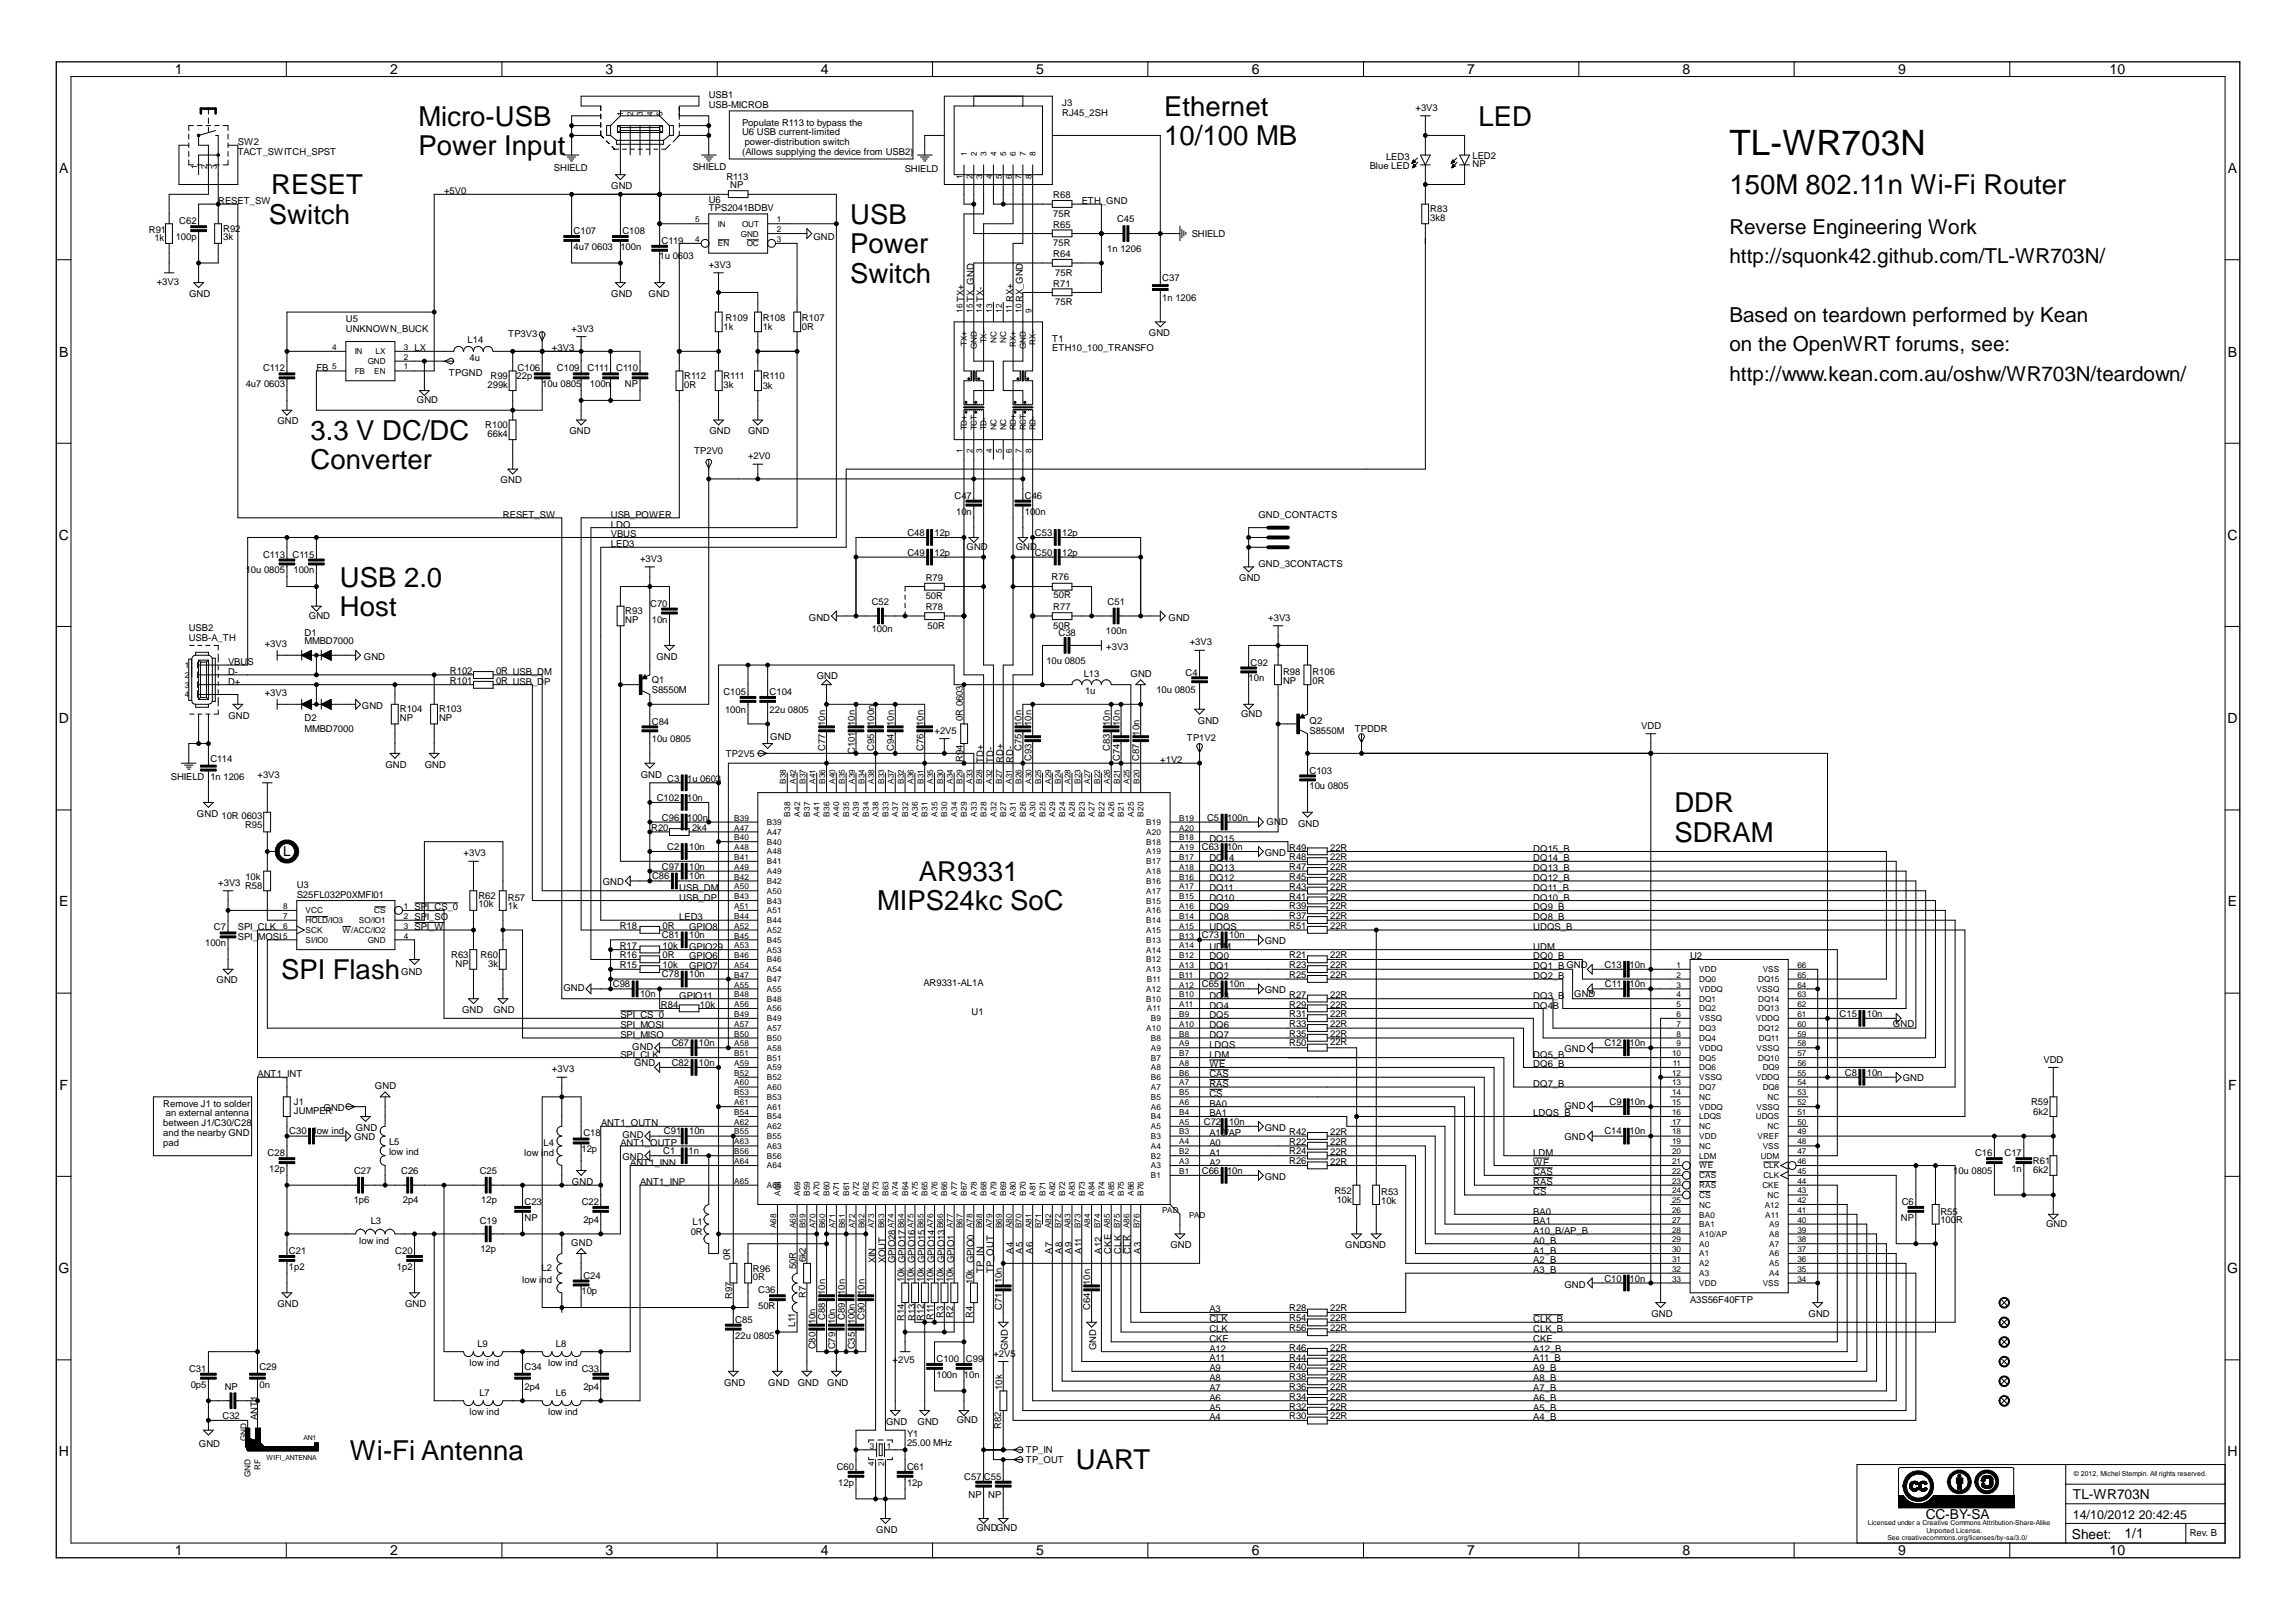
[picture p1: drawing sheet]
<svg xmlns="http://www.w3.org/2000/svg" width="297mm" height="210mm" viewBox="0 0 297 210" stroke-linecap="round" stroke-linejoin="round" font-family="sans-serif">
<defs><g id="words">
<text font-size="4.5" x="223.7" y="20.1">TL-WR703N</text>
<g font-size="3.6">
<text x="54.1" y="16.3">Micro-USB</text>
<text x="150.6" y="15">Ethernet</text>
<text x="191.3" y="16.3">LED</text>
<text x="54.1" y="20.1">Power Input</text>
<text x="150.6" y="18.8">10/100 MB</text>
<text x="34.8" y="29">Switch</text>
<text x="35.1" y="25.1">RESET</text>
<text x="110" y="29">USB</text>
<text x="223.7" y="25.1">150M 802.11n Wi-Fi Router</text>
<text x="110" y="32.8">Power</text>
<text x="110" y="36.6">Switch</text>
<text x="40.2" y="56.9">3.3 V DC/DC</text>
<text x="40.2" y="60.7">Converter</text>
<text x="44" y="75.9">USB 2.0</text>
<text x="44" y="79.7">Host</text>
<text x="216.6" y="105.1">DDR</text>
<text x="216.6" y="108.9">SDRAM</text>
<text x="113.5" y="117.8">MIPS24kc SoC</text>
<text x="118.9" y="114">AR9331</text>
<text x="36.4" y="126.7">SPI Flash</text>
<text x="45.3" y="188.9">Wi-Fi Antenna</text>
<text x="139.2" y="190.2">UART</text>
</g>
<g font-size="2.7">
<text x="223.7" y="30.2">Reverse Engineering Work</text>
<text x="223.7" y="34">http://squonk42.github.com/TL-WR703N/</text>
<text x="223.7" y="41.7">Based on teardown performed by Kean</text>
<text x="223.7" y="45.5">on the OpenWRT forums, see:</text>
<text x="223.7" y="49.3">http://www.kean.com.au/oshw/WR703N/teardown/</text>
</g>
<g font-size="1.8">
<text x="22.6" y="9.6">1</text>
<text x="50.5" y="9.6">2</text>
<text x="78.4" y="9.6">3</text>
<text x="106.2" y="9.6">4</text>
<text x="134.1" y="9.6">5</text>
<text x="162" y="9.6">6</text>
<text x="189.8" y="9.6">7</text>
<text x="217.7" y="9.6">8</text>
<text x="245.6" y="9.6">9</text>
<text x="272.9" y="9.6">10</text>
<text x="7.7" y="22.4">A</text>
<text x="288.2" y="22.4">A</text>
<text x="7.7" y="46.1">B</text>
<text x="288.2" y="46.1">B</text>
<text x="7.6" y="69.8">C</text>
<text x="288.2" y="69.8">C</text>
<text x="7.6" y="93.6">D</text>
<text x="288.2" y="93.6">D</text>
<text x="36.6" y="110.8">L</text>
<text x="7.7" y="117.3">E</text>
<text x="288.2" y="117.3">E</text>
<text x="7.7" y="141">F</text>
<text x="288.2" y="141">F</text>
<text x="7.6" y="164.7">G</text>
<text x="288.1" y="164.7">G</text>
<text x="7.6" y="188.5">H</text>
<text x="288.2" y="188.5">H</text>
<text x="249.1" y="196.5">CC-BY-SA</text>
<text x="268.2" y="194">TL-WR703N</text>
<text x="22.6" y="201.3">1</text>
<text x="50.5" y="201.3">2</text>
<text x="78.4" y="201.3">3</text>
<text x="106.2" y="201.3">4</text>
<text x="134.1" y="201.3">5</text>
<text x="162" y="201.3">6</text>
<text x="189.8" y="201.3">7</text>
<text x="217.7" y="201.3">8</text>
<text x="245.6" y="201.3">9</text>
<text x="268.1" y="199.1">Sheet:</text>
<text x="272.9" y="201.3">10</text>
<text x="274.9" y="199.1">1/1</text>
</g>
<text font-size="1.6" x="268.2" y="196.5">14/10/2012 20:42:45</text>
<g font-size="1.2">
<text x="91.7" y="14">USB-MICROB</text>
<text x="91.7" y="12.7">USB1</text>
<text x="96" y="17.5">U6 USB current-limited</text>
<text x="96" y="16.3">Populate R113 to bypass the</text>
<text x="137.4" y="15">RJ45_2SH</text>
<text x="137.4" y="13.7">J3</text>
<text x="183.1" y="14.4">+3V3</text>
<text x="30.8" y="18.8">SW2</text>
<text x="30.8" y="20.1">TACT_SWITCH_SPST</text>
<text x="71.7" y="22.1">SHIELD</text>
<text x="89.6" y="22">SHIELD</text>
<text x="94" y="23.2">R113</text>
<text x="96" y="20.1">(Allows supplying the device from USB2)</text>
<text x="96.3" y="18.8">power-distribution switch</text>
<text x="117" y="22.2">SHIELD</text>
<text x="177.2" y="21.9">Blue LED</text>
<text x="179.3" y="20.7">LED3</text>
<text x="190.5" y="21.6">NP</text>
<text x="190.5" y="20.6">LED2</text>
<text x="23.2" y="29">C62</text>
<text x="28.2" y="26.4">RESET_SW</text>
<text x="28.9" y="30">R92</text>
<text x="57.4" y="25.1">+5V0</text>
<text x="79.1" y="24.4">GND</text>
<text x="91.7" y="27.3">TPS2041BDBV</text>
<text x="91.7" y="26.3">U6</text>
<text x="94.5" y="24.4">NP</text>
<text x="136.3" y="28.1">75R</text>
<text x="136.3" y="25.7">R68</text>
<text x="136.3" y="29.5">R65</text>
<text x="140" y="26.4">ETH_GND</text>
<text x="144.5" y="28.7">C45</text>
<text x="185" y="28.6">3k8</text>
<text x="185" y="27.4">R83</text>
<text x="19.3" y="30.1">R91</text>
<text x="20" y="31.2">1k</text>
<text x="22.7" y="31">100p</text>
<text x="28.9" y="31.1">3k</text>
<text x="74.2" y="30.3">C107</text>
<text x="74.2" y="32.3">4u7 0603</text>
<text x="80.3" y="32.3">100n</text>
<text x="80.5" y="30.3">C108</text>
<text x="85.3" y="33.6">1u 0603</text>
<text x="85.6" y="31.5">C119</text>
<text x="91.7" y="34.7">+3V3</text>
<text x="105.2" y="31">GND</text>
<text x="136.3" y="31.9">75R</text>
<text x="136.3" y="33.3">R64</text>
<text x="136.5" y="35.7">75R</text>
<text x="143.3" y="32.6">1n 1206</text>
<text x="154.2" y="30.7">SHIELD</text>
<text x="20.3" y="36.8">+3V3</text>
<text x="24.5" y="38.4">GND</text>
<text x="44.7" y="41.7">U5</text>
<text x="79.1" y="38.4">GND</text>
<text x="83.9" y="38.4">GND</text>
<text x="93.8" y="41.5">R109</text>
<text x="98.7" y="41.5">R108</text>
<text x="103.8" y="41.5">R107</text>
<text x="124.7" y="39.1" transform="rotate(-90 124.7 39.1)">TX+</text>
<text x="126" y="39.1" transform="rotate(-90 126 39.1)">TX_GND</text>
<text x="127.3" y="39.1" transform="rotate(-90 127.3 39.1)">TX-</text>
<text x="131.1" y="39.1" transform="rotate(-90 131.1 39.1)">RX+</text>
<text x="132.3" y="39.1" transform="rotate(-90 132.3 39.1)">RX_GND</text>
<text x="136.3" y="37.1">R71</text>
<text x="136.5" y="39.5">75R</text>
<text x="150.4" y="38.9">1n 1206</text>
<text x="150.4" y="36.4">C37</text>
<text x="44.7" y="42.9">UNKNOWN_BUCK</text>
<text x="53.6" y="45.5">LX</text>
<text x="60.5" y="44.4">L14</text>
<text x="60.7" y="46.7">4u</text>
<text x="65.7" y="43.6">TP3V3</text>
<text x="71.4" y="45.5">+3V3</text>
<text x="74" y="42.9">+3V3</text>
<text x="93.6" y="42.7">1k</text>
<text x="98.7" y="42.7">1k</text>
<text x="103.8" y="42.7">0R</text>
<text x="136.1" y="45.5">ETH10_100_TRANSFO</text>
<text x="136.1" y="44.2">T1</text>
<text x="148.6" y="43.5">GND</text>
<text x="31.8" y="50.1">4u7 0603</text>
<text x="34" y="48">C112</text>
<text x="40.9" y="48">FB</text>
<text x="53.9" y="52.1">GND</text>
<text x="58.1" y="48.6">TPGND</text>
<text x="63.1" y="50.2">299k</text>
<text x="63.5" y="49">R99</text>
<text x="66.8" y="49.1">22p</text>
<text x="67" y="48">C106</text>
<text x="70.1" y="50.1">10u 0805</text>
<text x="72" y="48">C109</text>
<text x="76" y="48">C111</text>
<text x="76.3" y="50.1">100n</text>
<text x="79.7" y="48">C110</text>
<text x="80.9" y="50.1">NP</text>
<text x="88.5" y="49">R112</text>
<text x="88.5" y="50.2">0R</text>
<text x="93.6" y="49">R111</text>
<text x="93.6" y="50.2">3k</text>
<text x="98.7" y="49.1">R110</text>
<text x="98.7" y="50.3">3k</text>
<text x="35.9" y="54.9">GND</text>
<text x="62.8" y="55.4">R100</text>
<text x="63.1" y="56.5">66k4</text>
<text x="73.7" y="56.2">GND</text>
<text x="89.8" y="58.8">TP2V0</text>
<text x="91.8" y="56.2">GND</text>
<text x="96.8" y="56.2">GND</text>
<text x="96.8" y="59.4">+2V0</text>
<text x="64.8" y="62.5">GND</text>
<text x="123.5" y="64.6">C47</text>
<text x="132.6" y="64.6">C46</text>
<text x="65.1" y="67">RESET_SW</text>
<text x="79" y="68.3">LDO</text>
<text x="79" y="70.8">LED3</text>
<text x="79" y="67">USB_POWER</text>
<text x="79" y="69.6">VBUS</text>
<text x="117.4" y="69.4">C48</text>
<text x="117.4" y="71.9">C49</text>
<text x="120.9" y="69.4">12p</text>
<text x="120.9" y="71.9">12p</text>
<text x="123.7" y="66.6">10n</text>
<text x="125" y="71.2">GND</text>
<text x="131.4" y="71.2">GND</text>
<text x="132.6" y="66.6">100n</text>
<text x="133.9" y="71.9">C50</text>
<text x="133.9" y="69.4">C53</text>
<text x="137.4" y="71.9">12p</text>
<text x="137.4" y="69.4">12p</text>
<text x="162.8" y="67">GND_CONTACTS</text>
<text x="31.8" y="74.2">10u 0805</text>
<text x="34" y="72.2">C113</text>
<text x="37.8" y="72.2">C115</text>
<text x="38" y="74.2">100n</text>
<text x="82.8" y="72.7">+3V3</text>
<text x="119.8" y="77.6">50R</text>
<text x="119.8" y="75.2">R79</text>
<text x="136.1" y="75">R76</text>
<text x="136.3" y="77.4">50R</text>
<text x="160.3" y="75.2">GND</text>
<text x="162.8" y="73.4">GND_3CONTACTS</text>
<text x="24.4" y="82.9">USB-A_TH</text>
<text x="24.4" y="81.6">USB2</text>
<text x="34.2" y="83.8">+3V3</text>
<text x="39.4" y="82.3">D1</text>
<text x="39.4" y="83.4">MMBD7000</text>
<text x="40" y="80.1">GND</text>
<text x="80.9" y="80.6">NP</text>
<text x="80.9" y="79.5">R93</text>
<text x="84.1" y="78.5">C70</text>
<text x="84.3" y="80.6">10n</text>
<text x="104.6" y="80.3">GND</text>
<text x="112.8" y="78.3">C52</text>
<text x="112.8" y="81.8">100n</text>
<text x="119.8" y="79">R78</text>
<text x="120" y="81.4">50R</text>
<text x="136.3" y="81.4">50R</text>
<text x="136.3" y="79">R77</text>
<text x="136.9" y="82.3">C38</text>
<text x="143.1" y="82.1">100n</text>
<text x="143.3" y="78.3">C51</text>
<text x="151.2" y="80.3">GND</text>
<text x="153.9" y="83.5">+3V3</text>
<text x="164.1" y="80.3">+3V3</text>
<text x="29.5" y="87.3">D-</text>
<text x="29.5" y="86.1">VBUS</text>
<text x="29.5" y="88.6">D+</text>
<text x="47.1" y="85.4">GND</text>
<text x="58.2" y="88.5">R101</text>
<text x="58.2" y="87.2">R102</text>
<text x="64.2" y="88.5">0R USB_DP</text>
<text x="64.2" y="87.2">0R USB_DM</text>
<text x="84.3" y="89.6">S8550M</text>
<text x="84.3" y="88.3">Q1</text>
<text x="84.9" y="85.4">GND</text>
<text x="93.6" y="90">C105</text>
<text x="99.6" y="90">C104</text>
<text x="105.7" y="87.9">GND</text>
<text x="135.4" y="85.9">10u 0805</text>
<text x="140.2" y="87.6">L13</text>
<text x="140.4" y="89.9">1u</text>
<text x="143.1" y="84.2">+3V3</text>
<text x="146.3" y="87.7">GND</text>
<text x="149.6" y="89.7">10u 0805</text>
<text x="153.4" y="87.4">C4</text>
<text x="161.5" y="88.2">10n</text>
<text x="161.8" y="86.1">C92</text>
<text x="166" y="88.5">NP</text>
<text x="166" y="87.4">R98</text>
<text x="169.8" y="88.5">0R</text>
<text x="169.8" y="87.4">R106</text>
<text x="29.5" y="93">GND</text>
<text x="34.2" y="90.1">+3V3</text>
<text x="39.4" y="93.3">D2</text>
<text x="39.4" y="94.7">MMBD7000</text>
<text x="46.8" y="91.7">GND</text>
<text x="51.7" y="93.3">NP</text>
<text x="51.7" y="92.2">R104</text>
<text x="56.8" y="93.3">NP</text>
<text x="56.8" y="92.2">R103</text>
<text x="84.3" y="93.8">C84</text>
<text x="93.8" y="92.2">100n</text>
<text x="99.6" y="92.2">22u 0805</text>
<text x="99.6" y="95.8">GND</text>
<text x="106.8" y="93.9" transform="rotate(-90 106.8 93.9)">10n</text>
<text x="110.6" y="93.9" transform="rotate(-90 110.6 93.9)">10n</text>
<text x="113.1" y="93.9" transform="rotate(-90 113.1 93.9)">100n</text>
<text x="115.7" y="93.9" transform="rotate(-90 115.7 93.9)">10n</text>
<text x="119.5" y="93.9" transform="rotate(-90 119.5 93.9)">10n</text>
<text x="120.9" y="95">+2V5</text>
<text x="124.6" y="93.3" transform="rotate(-90 124.6 93.3)">0R 0603</text>
<text x="132.2" y="93.9" transform="rotate(-90 132.2 93.9)">10n</text>
<text x="133.4" y="93.9" transform="rotate(-90 133.4 93.9)">10n</text>
<text x="143.6" y="93.9" transform="rotate(-90 143.6 93.9)">10n</text>
<text x="144.9" y="93.9" transform="rotate(-90 144.9 93.9)">10n</text>
<text x="147.4" y="95.2" transform="rotate(-90 147.4 95.2)">10n</text>
<text x="153.5" y="95.8">TP1V2</text>
<text x="155" y="93.6">GND</text>
<text x="160.6" y="92.8">GND</text>
<text x="169.4" y="95">S8550M</text>
<text x="169.4" y="93.7">Q2</text>
<text x="175.3" y="94.7">TPDDR</text>
<text x="212.3" y="94.3">VDD</text>
<text x="22.1" y="100.9">SHIELD 1n 1206</text>
<text x="27.2" y="98.6">C114</text>
<text x="33.3" y="100.7">+3V3</text>
<text x="49.9" y="99.4">GND</text>
<text x="54.9" y="99.4">GND</text>
<text x="82.9" y="100.6">GND</text>
<text x="84.3" y="96.1">10u 0805</text>
<text x="86.3" y="101.1">C3</text>
<text x="88.9" y="101.1">1u 0603</text>
<text x="93.9" y="98">TP2V5</text>
<text x="106.8" y="97.2" transform="rotate(-90 106.8 97.2)">C77</text>
<text x="110.6" y="97.6" transform="rotate(-90 110.6 97.6)">C101</text>
<text x="113.1" y="97.2" transform="rotate(-90 113.1 97.2)">C95</text>
<text x="115.7" y="97.2" transform="rotate(-90 115.7 97.2)">C94</text>
<text x="119.5" y="97.2" transform="rotate(-90 119.5 97.2)">C76</text>
<text x="124.6" y="98.6" transform="rotate(-90 124.6 98.6)">R94</text>
<text x="127.3" y="98.8" transform="rotate(-90 127.3 98.8)">TD+</text>
<text x="128.5" y="98.8" transform="rotate(-90 128.5 98.8)">TD-</text>
<text x="129.8" y="98.8" transform="rotate(-90 129.8 98.8)">RD+</text>
<text x="131.1" y="98.8" transform="rotate(-90 131.1 98.8)">RD-</text>
<text x="132.2" y="97.2" transform="rotate(-90 132.2 97.2)">C75</text>
<text x="133.4" y="98.5" transform="rotate(-90 133.4 98.5)">C93</text>
<text x="143.6" y="97.2" transform="rotate(-90 143.6 97.2)">C83</text>
<text x="144.9" y="98.5" transform="rotate(-90 144.9 98.5)">C74</text>
<text x="147.4" y="98.5" transform="rotate(-90 147.4 98.5)">C87</text>
<text x="150.1" y="98.8">+1V2</text>
<text x="169.4" y="100.1">C103</text>
<text x="25.5" y="105.7">GND 10R 0603</text>
<text x="31.7" y="107.1">R95</text>
<text x="84.2" y="107.5">R20</text>
<text x="85" y="103.7">C102</text>
<text x="85.6" y="106.2">C96</text>
<text x="88.9" y="103.7">10n</text>
<text x="88.9" y="106.2">100n</text>
<text x="89.5" y="107.5">2k4</text>
<text x="156.2" y="106.2">C5</text>
<text x="158.7" y="106.2">100n</text>
<text x="163.9" y="106.7">GND</text>
<text x="167.9" y="107">GND</text>
<text x="169.4" y="102.2">10u 0805</text>
<text x="31.7" y="113.9">10k</text>
<text x="60" y="110.8">+3V3</text>
<text x="84.4" y="113.8">C86</text>
<text x="85.6" y="112.5">C97</text>
<text x="86.3" y="110">C2</text>
<text x="89.2" y="113.8">10n</text>
<text x="89.2" y="112.5">10n</text>
<text x="89.2" y="110">10n</text>
<text x="155.5" y="110">C63</text>
<text x="156.5" y="108.9">DQ15</text>
<text x="156.5" y="111.5">DQ14</text>
<text x="156.5" y="112.7">DQ13</text>
<text x="158.7" y="110">10n</text>
<text x="163.6" y="110.8">GND</text>
<text x="166.8" y="113.9">R45</text>
<text x="166.8" y="111.3">R48</text>
<text x="166.8" y="112.6">R47</text>
<text x="166.8" y="110.1">R49</text>
<text x="172.1" y="113.9">22R</text>
<text x="172.1" y="111.3">22R</text>
<text x="172.1" y="112.6">22R</text>
<text x="172.1" y="110.1">22R</text>
<text x="198.4" y="111.5">DQ14_B</text>
<text x="198.4" y="110.2">DQ15_B</text>
<text x="198.4" y="112.7">DQ13_B</text>
<text x="28.2" y="114.6">+3V3</text>
<text x="31.7" y="115">R58</text>
<text x="38.4" y="114.9">U3</text>
<text x="38.4" y="116.2">S25FL032P0XMFI01</text>
<text x="53.6" y="117.8">SPI_CS_0</text>
<text x="53.6" y="119.1">SPI_SO</text>
<text x="61.9" y="117.4">10k</text>
<text x="61.9" y="116.3">R62</text>
<text x="65.7" y="116.5">R57</text>
<text x="65.7" y="117.7">1k</text>
<text x="78" y="114.6">GND</text>
<text x="87.9" y="116.5">USB_DP</text>
<text x="87.9" y="115.3">USB_DM</text>
<text x="87.9" y="119.1">LED3</text>
<text x="156.5" y="115.3">DQ11</text>
<text x="156.5" y="114">DQ12</text>
<text x="156.5" y="117.8">DQ9</text>
<text x="156.5" y="116.5">DQ10</text>
<text x="156.5" y="119.1">DQ8</text>
<text x="166.8" y="119">R37</text>
<text x="166.8" y="116.4">R41</text>
<text x="166.8" y="117.7">R39</text>
<text x="166.8" y="115.1">R43</text>
<text x="172.1" y="119">22R</text>
<text x="172.1" y="116.4">22R</text>
<text x="172.1" y="117.7">22R</text>
<text x="172.1" y="115.1">22R</text>
<text x="198.4" y="119.1">DQ8_B</text>
<text x="198.4" y="116.5">DQ10_B</text>
<text x="198.4" y="114">DQ12_B</text>
<text x="198.4" y="115.3">DQ11_B</text>
<text x="198.4" y="117.8">DQ9_B</text>
<text x="26.5" y="122.4">100n</text>
<text x="27.7" y="120.4">C7</text>
<text x="30.8" y="120.4">SPI_CLK</text>
<text x="30.8" y="121.6">SPI_MOSI</text>
<text x="53.6" y="120.4">SPI_W</text>
<text x="58.4" y="124">R63</text>
<text x="58.9" y="125.2">NP</text>
<text x="62.2" y="124">R60</text>
<text x="63.2" y="125.2">3k</text>
<text x="80.2" y="122.8">R17</text>
<text x="80.2" y="124">R16</text>
<text x="80.2" y="125.3">R15</text>
<text x="80.2" y="120.2">R18</text>
<text x="85.6" y="121.4">C81</text>
<text x="85.7" y="122.8">10k</text>
<text x="85.7" y="124">0R</text>
<text x="85.7" y="125.3">10k</text>
<text x="85.7" y="120.2">0R</text>
<text x="89.2" y="122.9">GPIO29</text>
<text x="89.2" y="121.4">10n</text>
<text x="89.2" y="124.2">GPIO6</text>
<text x="89.2" y="125.4">GPIO7</text>
<text x="89.2" y="120.4">GPIO8</text>
<text x="155.5" y="121.4">C73</text>
<text x="156.5" y="122.9">UDM</text>
<text x="156.5" y="120.4">UDQS</text>
<text x="156.5" y="124.2">DQ0</text>
<text x="156.5" y="125.4">DQ1</text>
<text x="159" y="121.4">10n</text>
<text x="163.6" y="122.2">GND</text>
<text x="166.8" y="120.2">R51</text>
<text x="166.8" y="125.3">R23</text>
<text x="166.8" y="124">R21</text>
<text x="172.1" y="125.3">22R</text>
<text x="172.1" y="124">22R</text>
<text x="172.1" y="120.2">22R</text>
<text x="198.4" y="124.2">DQ0_B</text>
<text x="198.4" y="125.4">DQ1_B GND</text>
<text x="198.4" y="122.9">UDM</text>
<text x="198.4" y="120.4">UDQS_B</text>
<text x="207.6" y="125.2">C13</text>
<text x="210.8" y="125.2">10n</text>
<text x="218.6" y="124.2">U2</text>
<text x="28" y="127.3">GND</text>
<text x="51.9" y="126.2">GND</text>
<text x="59.8" y="131.1">GND</text>
<text x="63.8" y="131.1">GND</text>
<text x="72.9" y="128.3">GND</text>
<text x="79.3" y="127.8">C98</text>
<text x="80.3" y="131.8">SPI_CS_0</text>
<text x="82.8" y="129">10n</text>
<text x="85.5" y="130.4">R84</text>
<text x="85.6" y="126.5">C78</text>
<text x="87.9" y="129.2">GPIO11</text>
<text x="89.2" y="126.5">10n</text>
<text x="90.5" y="130.4">10k</text>
<text x="119.5" y="127.6">AR9331-AL1A</text>
<text x="125.7" y="131.4">U1</text>
<text x="155.5" y="127.8">C65</text>
<text x="156.5" y="130.5">DQ4</text>
<text x="156.5" y="126.7">DQ2</text>
<text x="156.5" y="129.2">DQ3</text>
<text x="156.5" y="131.8">DQ5</text>
<text x="159" y="127.8">10n</text>
<text x="163.6" y="128.5">GND</text>
<text x="166.8" y="129.1">R27</text>
<text x="166.8" y="131.6">R31</text>
<text x="166.8" y="126.6">R25</text>
<text x="166.8" y="130.4">R29</text>
<text x="172.1" y="129.1">22R</text>
<text x="172.1" y="131.7">22R</text>
<text x="172.1" y="126.6">22R</text>
<text x="172.1" y="130.4">22R</text>
<text x="198.4" y="126.7">DQ2_B</text>
<text x="198.4" y="129.2">DQ3_B</text>
<text x="198.4" y="130.5">DQ4B</text>
<text x="203.7" y="129">GND</text>
<text x="207.6" y="127.8">C11</text>
<text x="210.8" y="127.8">10n</text>
<text x="238" y="131.6">C15</text>
<text x="241.5" y="131.6">10n</text>
<text x="80.3" y="136.9">SPI_CLK</text>
<text x="80.3" y="133.1">SPI_MOSI</text>
<text x="80.3" y="134.3">SPI_MISO</text>
<text x="81.8" y="135.9">GND</text>
<text x="82" y="137.9">GND</text>
<text x="86.9" y="137.9">C82</text>
<text x="86.9" y="135.4">C67</text>
<text x="90.4" y="137.9">10n</text>
<text x="90.4" y="135.4">10n</text>
<text x="156.5" y="133.1">DQ6</text>
<text x="156.5" y="134.3">DQ7</text>
<text x="156.5" y="135.6">LDQS</text>
<text x="156.5" y="136.9">LDM</text>
<text x="166.8" y="134.2">R35</text>
<text x="166.8" y="132.9">R33</text>
<text x="166.8" y="135.4">R50</text>
<text x="172.1" y="134.2">22R</text>
<text x="172.1" y="132.9">22R</text>
<text x="172.1" y="135.2">22R</text>
<text x="198.4" y="136.9">DQ5_B</text>
<text x="202.4" y="136.1">GND</text>
<text x="207.6" y="135.4">C12</text>
<text x="210.8" y="135.4">10n</text>
<text x="244.9" y="132.8">GND</text>
<text x="264.4" y="137.5">VDD</text>
<text x="21.1" y="143.2">Remove J1 to solder</text>
<text x="33.3" y="139.4">ANT1_INT</text>
<text x="38" y="143">J1</text>
<text x="41.9" y="143.7">GND</text>
<text x="48.5" y="141">GND</text>
<text x="71.4" y="138.8">+3V3</text>
<text x="156.5" y="139.4">CAS</text>
<text x="156.5" y="138.1">WE</text>
<text x="156.5" y="140.7">RAS</text>
<text x="156.5" y="141.9">CS</text>
<text x="156.5" y="143.2">BA0</text>
<text x="198.4" y="138.1">DQ6_B</text>
<text x="198.4" y="140.7">DQ7_B</text>
<text x="202.4" y="143.5">GND</text>
<text x="208.2" y="143">C9</text>
<text x="210.8" y="143">10n</text>
<text x="238.7" y="139.2">C8</text>
<text x="241.5" y="139.2">10n</text>
<text x="246.2" y="140">GND</text>
<text x="262.8" y="143">R59</text>
<text x="21.1" y="145.8">between J1/C30/C28</text>
<text x="21.1" y="147">and the nearby GND</text>
<text x="21.1" y="148.3">pad</text>
<text x="21.5" y="144.5">an external antenna</text>
<text x="34.6" y="149.6">C28</text>
<text x="37.4" y="146.8">C30</text>
<text x="38" y="144.1">JUMPER</text>
<text x="40.7" y="146.8">low ind</text>
<text x="45.8" y="147.6">GND</text>
<text x="46.1" y="146.3">GND</text>
<text x="50.3" y="149.4">low ind</text>
<text x="50.3" y="148.2">L5</text>
<text x="67.8" y="149.6">low ind</text>
<text x="70.3" y="148.3">L4</text>
<text x="75.2" y="149.1">12p</text>
<text x="75.5" y="147.1">C18</text>
<text x="77.8" y="145.8">ANT1_OUTN</text>
<text x="80.3" y="148.3">ANT1_OUTP</text>
<text x="80.5" y="147.3">GND</text>
<text x="85.8" y="149.4">C1</text>
<text x="85.9" y="146.8">C91</text>
<text x="89.1" y="149.4">1n</text>
<text x="89.2" y="146.8">10n</text>
<text x="155.7" y="145.5">C72</text>
<text x="156.5" y="148.3">A0</text>
<text x="156.5" y="149.6">A1</text>
<text x="156.5" y="147">A10/AP</text>
<text x="156.5" y="144.5">BA1</text>
<text x="159" y="145.5">10n</text>
<text x="163.6" y="146.3">GND</text>
<text x="166.8" y="148.1">R22</text>
<text x="166.8" y="146.9">R42</text>
<text x="166.8" y="149.4">R24</text>
<text x="172.1" y="148.2">22R</text>
<text x="172.1" y="146.9">22R</text>
<text x="172.1" y="149.4">22R</text>
<text x="198.4" y="144.5">LDQS_B</text>
<text x="198.4" y="149.6">LDM</text>
<text x="202.4" y="147.6">GND</text>
<text x="207.6" y="146.8">C14</text>
<text x="210.8" y="146.8">10n</text>
<text x="255.5" y="149.6">C16</text>
<text x="259.3" y="149.6">C17</text>
<text x="263.1" y="144.2">6k2</text>
<text x="34.8" y="151.6">12p</text>
<text x="45.8" y="155.7">1p6</text>
<text x="45.8" y="151.9">C27</text>
<text x="51.9" y="151.9">C26</text>
<text x="52.1" y="155.7">2p4</text>
<text x="62.1" y="151.9">C25</text>
<text x="62.3" y="155.7">12p</text>
<text x="67.9" y="156">C23</text>
<text x="74" y="153.3">GND</text>
<text x="75.3" y="156">C22</text>
<text x="80.5" y="150.1">GND</text>
<text x="81.5" y="150.8">ANT1_INN</text>
<text x="82.8" y="153.4">ANT1_INP</text>
<text x="155.5" y="151.9">C66</text>
<text x="156.5" y="150.8">A2</text>
<text x="158.7" y="151.9">10n</text>
<text x="163.6" y="152.7">GND</text>
<text x="166.8" y="150.7">R26</text>
<text x="172.1" y="150.7">22R</text>
<text x="172.6" y="154.5">R52</text>
<text x="172.9" y="155.7">10k</text>
<text x="178.7" y="155.8">10k</text>
<text x="178.7" y="154.6">R53</text>
<text x="198.4" y="152.1">CAS</text>
<text x="198.4" y="150.8">WE</text>
<text x="198.4" y="153.4">RAS</text>
<text x="198.4" y="154.6">CS</text>
<text x="246" y="156">C6</text>
<text x="252.7" y="151.9">10u 0805</text>
<text x="260.2" y="151.6">1n</text>
<text x="263" y="150.7">R61</text>
<text x="263.1" y="151.8">6k2</text>
<text x="46.5" y="161">low ind</text>
<text x="48" y="158.5">L3</text>
<text x="62.1" y="158.4">C19</text>
<text x="67.9" y="158">NP</text>
<text x="73.9" y="161.3">GND</text>
<text x="75.5" y="158.2">2p4</text>
<text x="89.4" y="159.8">0R</text>
<text x="89.6" y="158.5">L1</text>
<text x="151.4" y="161.5">GND</text>
<text x="174" y="161.5">GNDGND</text>
<text x="198.4" y="157.2">BA0</text>
<text x="198.4" y="158.4">BA1</text>
<text x="198.4" y="161">A0_B</text>
<text x="198.4" y="159.7">A10_B/AP_B</text>
<text x="245.9" y="158">NP</text>
<text x="251" y="158.3">100R</text>
<text x="251" y="157.2">R55</text>
<text x="264.7" y="158.7">GND</text>
<text x="37.4" y="162.3">C21</text>
<text x="37.4" y="164.3">1p2</text>
<text x="51.1" y="162.3">C20</text>
<text x="51.3" y="164.3">1p2</text>
<text x="62.1" y="162.1">12p</text>
<text x="67.6" y="166">low ind</text>
<text x="70.1" y="164.5">L2</text>
<text x="75.2" y="167.5">10p</text>
<text x="75.5" y="165.5">C24</text>
<text x="94.5" y="163.1" transform="rotate(-90 94.5 163.1)">0R</text>
<text x="97.4" y="165.7">0R</text>
<text x="97.4" y="164.5">R96</text>
<text x="98.1" y="167.4">C36</text>
<text x="103" y="164.3" transform="rotate(-90 103 164.3)">50R</text>
<text x="104.3" y="168" transform="rotate(-90 104.3 168)">R7</text>
<text x="104.3" y="163.4" transform="rotate(-90 104.3 163.4)">6k2</text>
<text x="106.8" y="167.6" transform="rotate(-90 106.8 167.6)">10n</text>
<text x="109.3" y="167.6" transform="rotate(-90 109.3 167.6)">10n</text>
<text x="111.8" y="167.6" transform="rotate(-90 111.8 167.6)">10n</text>
<text x="113.3" y="163.5" transform="rotate(-90 113.3 163.5)">XIN</text>
<text x="114.6" y="163.5" transform="rotate(-90 114.6 163.5)">XOUT</text>
<text x="115.8" y="163.5" transform="rotate(-90 115.8 163.5)">GPIO28</text>
<text x="117" y="165.9" transform="rotate(-90 117 165.9)">10k GPIO17</text>
<text x="118.2" y="165.9" transform="rotate(-90 118.2 165.9)">10k GPIO16</text>
<text x="119.5" y="165.9" transform="rotate(-90 119.5 165.9)">10k GPIO15</text>
<text x="120.8" y="165.9" transform="rotate(-90 120.8 165.9)">10k GPIO14</text>
<text x="122" y="165.9" transform="rotate(-90 122 165.9)">10k GPIO13</text>
<text x="123.3" y="165.9" transform="rotate(-90 123.3 165.9)">10k GPIO1</text>
<text x="125.9" y="166.2" transform="rotate(-90 125.9 166.2)">10k GPIO0</text>
<text x="127.3" y="164.8" transform="rotate(-90 127.3 164.8)">TP_IN</text>
<text x="128.5" y="164.8" transform="rotate(-90 128.5 164.8)">TP_OUT</text>
<text x="129.6" y="166" transform="rotate(-90 129.6 166)">10n</text>
<text x="131.1" y="162.2" transform="rotate(-90 131.1 162.2)">A4</text>
<text x="132.3" y="162.2" transform="rotate(-90 132.3 162.2)">A5</text>
<text x="133.6" y="162.2" transform="rotate(-90 133.6 162.2)">A6</text>
<text x="136.1" y="162.2" transform="rotate(-90 136.1 162.2)">A7</text>
<text x="137.4" y="162.2" transform="rotate(-90 137.4 162.2)">A8</text>
<text x="138.7" y="162.2" transform="rotate(-90 138.7 162.2)">A9</text>
<text x="140" y="162.2" transform="rotate(-90 140 162.2)">A11</text>
<text x="141.1" y="166.3" transform="rotate(-90 141.1 166.3)">10n</text>
<text x="142.5" y="162.2" transform="rotate(-90 142.5 162.2)">A12</text>
<text x="143.8" y="162.2" transform="rotate(-90 143.8 162.2)">CKE</text>
<text x="145" y="162.2" transform="rotate(-90 145 162.2)">CLK</text>
<text x="146.3" y="162.2" transform="rotate(-90 146.3 162.2)">CLK</text>
<text x="147.6" y="162.2" transform="rotate(-90 147.6 162.2)">A3</text>
<text x="198.4" y="164.8">A3_B</text>
<text x="198.4" y="163.5">A2_B</text>
<text x="198.4" y="162.2">A1_B</text>
<text x="202.4" y="166.6">GND</text>
<text x="207.6" y="165.9">C10</text>
<text x="210.8" y="165.9">10n</text>
<text x="35.9" y="169.2">GND</text>
<text x="52.4" y="169.2">GND</text>
<text x="94.7" y="168.1" transform="rotate(-90 94.7 168.1)">R97</text>
<text x="95.1" y="173.2">22u 0805</text>
<text x="95.1" y="171.2">C85</text>
<text x="98.1" y="169.4">50R</text>
<text x="102.9" y="171.8" transform="rotate(-90 102.9 171.8)">L11</text>
<text x="105.5" y="171.4" transform="rotate(-90 105.5 171.4)">10n</text>
<text x="106.8" y="170.8" transform="rotate(-90 106.8 170.8)">C88</text>
<text x="108" y="171.4" transform="rotate(-90 108 171.4)">10n</text>
<text x="109.3" y="170.8" transform="rotate(-90 109.3 170.8)">C89</text>
<text x="110.6" y="171.4" transform="rotate(-90 110.6 171.4)">100n</text>
<text x="111.8" y="170.8" transform="rotate(-90 111.8 170.8)">C90</text>
<text x="117" y="170.9" transform="rotate(-90 117 170.9)">R14</text>
<text x="118.4" y="171" transform="rotate(-90 118.4 171)">R13</text>
<text x="119.5" y="170.9" transform="rotate(-90 119.5 170.9)">R12</text>
<text x="120.8" y="170.9" transform="rotate(-90 120.8 170.9)">R11</text>
<text x="122" y="170.5" transform="rotate(-90 122 170.5)">R3</text>
<text x="123.3" y="170.5" transform="rotate(-90 123.3 170.5)">R2</text>
<text x="125.9" y="170.5" transform="rotate(-90 125.9 170.5)">R4</text>
<text x="129.6" y="169.5" transform="rotate(-90 129.6 169.5)">C71</text>
<text x="141.1" y="169.5" transform="rotate(-90 141.1 169.5)">C64</text>
<text x="156.5" y="173.7">CKE</text>
<text x="156.5" y="169.8">A3</text>
<text x="156.5" y="171.1">CLK</text>
<text x="156.5" y="172.4">CLK</text>
<text x="166.8" y="169.7">R28</text>
<text x="166.8" y="171">R54</text>
<text x="166.8" y="172.3">R56</text>
<text x="172.1" y="171">22R</text>
<text x="172.1" y="172.3">22R</text>
<text x="172.1" y="169.7">22R</text>
<text x="198.4" y="171.1">CLK_B</text>
<text x="198.4" y="172.4">CLK_B</text>
<text x="198.4" y="173.7">CKE</text>
<text x="213.7" y="170.4">GND</text>
<text x="218.6" y="168.6">A3S56F40FTP</text>
<text x="234" y="170.4">GND</text>
<text x="24.5" y="177.5">C31</text>
<text x="24.7" y="179.6">0p5</text>
<text x="29.1" y="179.8">NP</text>
<text x="33.6" y="179.6">0n</text>
<text x="33.6" y="177.3">C29</text>
<text x="60.7" y="176.8">low ind</text>
<text x="61.8" y="174.3">L9</text>
<text x="67.9" y="177.3">C34</text>
<text x="67.9" y="179.8">2p4</text>
<text x="70.9" y="176.8">low ind</text>
<text x="71.9" y="174.3">L8</text>
<text x="75.3" y="177.5">C33</text>
<text x="75.5" y="179.8">2p4</text>
<text x="93.7" y="179.3">GND</text>
<text x="99.4" y="179.3">GND</text>
<text x="103.2" y="179.3">GND</text>
<text x="105.5" y="174.6" transform="rotate(-90 105.5 174.6)">C80</text>
<text x="107" y="179.3">GND</text>
<text x="108" y="174.6" transform="rotate(-90 108 174.6)">C79</text>
<text x="110.6" y="174.6" transform="rotate(-90 110.6 174.6)">C35</text>
<text x="115.5" y="176.4">+2V5</text>
<text x="121.2" y="178.3">100n 10n</text>
<text x="121.2" y="176.3">C100</text>
<text x="125" y="176.3">C99</text>
<text x="128.5" y="175.6">+2V5</text>
<text x="129.7" y="179.9" transform="rotate(-90 129.7 179.9)">10k</text>
<text x="130.4" y="174.7" transform="rotate(-90 130.4 174.7)">GND</text>
<text x="141.8" y="174.7" transform="rotate(-90 141.8 174.7)">GND</text>
<text x="156.5" y="176.2">A11</text>
<text x="156.5" y="178.7">A8</text>
<text x="156.5" y="177.5">A9</text>
<text x="156.5" y="174.9">A12</text>
<text x="166.8" y="179.9">R36</text>
<text x="166.8" y="177.3">R40</text>
<text x="166.8" y="174.8">R46</text>
<text x="166.8" y="178.6">R38</text>
<text x="166.8" y="176.1">R44</text>
<text x="172.1" y="179.9">22R</text>
<text x="172.1" y="177.3">22R</text>
<text x="172.1" y="174.8">22R</text>
<text x="172.1" y="178.6">22R</text>
<text x="172.1" y="176.1">22R</text>
<text x="198.4" y="176.2">A11_B</text>
<text x="198.4" y="178.7">A8_B</text>
<text x="198.4" y="177.5">A9_B</text>
<text x="198.4" y="174.9">A12_B</text>
<text x="28.8" y="183.6">C32</text>
<text x="33.3" y="183.8" transform="rotate(-90 33.3 183.8)">ANT1</text>
<text x="60.7" y="183.2">low ind</text>
<text x="62" y="180.6">L7</text>
<text x="70.9" y="183.2">low ind</text>
<text x="71.9" y="180.6">L6</text>
<text x="114.6" y="184.4">GND</text>
<text x="117.3" y="186">Y1</text>
<text x="118.7" y="184.4">GND</text>
<text x="123.8" y="184.1">GND</text>
<text x="129.5" y="185" transform="rotate(-90 129.5 185)">R82</text>
<text x="156.5" y="181.3">A6</text>
<text x="156.5" y="182.5">A5</text>
<text x="156.5" y="180">A7</text>
<text x="156.5" y="183.8">A4</text>
<text x="166.8" y="182.4">R32</text>
<text x="166.8" y="183.7">R30</text>
<text x="166.8" y="181.1">R34</text>
<text x="172.1" y="182.4">22R</text>
<text x="172.1" y="183.7">22R</text>
<text x="172.1" y="181.1">22R</text>
<text x="198.4" y="180">A7_B</text>
<text x="198.4" y="181.3">A6_B</text>
<text x="198.4" y="183.8">A4_B</text>
<text x="198.4" y="182.5">A5_B</text>
<text x="25.7" y="187.2">GND</text>
<text x="108.2" y="190.2">C60</text>
<text x="117.3" y="187.1">25.00 MHz</text>
<text x="117.3" y="190.2">C61</text>
<text x="124.8" y="191.5">C57 C55</text>
<text x="132.7" y="188">TP_IN</text>
<text x="132.7" y="189.3">TP_OUT</text>
<text x="108.5" y="192.3">12p</text>
<text x="117.3" y="192.3">12p</text>
<text x="125.3" y="193.8">NP NP</text>
<text x="113.4" y="198.4">GND</text>
<text x="126.3" y="198.1">GNDGND</text>
<text x="283.3" y="198.8">Rev. B</text>
</g>
<g font-size="1.1">
<text x="80.6" y="15.1" transform="rotate(-90 80.6 15.1)">1</text>
<text x="81.9" y="15.1" transform="rotate(-90 81.9 15.1)">2</text>
<text x="83.2" y="15.1" transform="rotate(-90 83.2 15.1)">3</text>
<text x="84.5" y="15.1" transform="rotate(-90 84.5 15.1)">4</text>
<text x="85.7" y="15.1" transform="rotate(-90 85.7 15.1)">5</text>
<text x="25.5" y="21.8" transform="rotate(-90 25.5 21.8)">1</text>
<text x="26.8" y="21.8" transform="rotate(-90 26.8 21.8)">2</text>
<text x="28.1" y="21.8" transform="rotate(-90 28.1 21.8)">3</text>
<text x="124.5" y="23.1" transform="rotate(-90 124.5 23.1)">1</text>
<text x="125.1" y="20.2" transform="rotate(-90 125.1 20.2)">1</text>
<text x="125.8" y="23.1" transform="rotate(-90 125.8 23.1)">2</text>
<text x="126.4" y="20.2" transform="rotate(-90 126.4 20.2)">2</text>
<text x="127.1" y="23.1" transform="rotate(-90 127.1 23.1)">3</text>
<text x="127.6" y="20.2" transform="rotate(-90 127.6 20.2)">3</text>
<text x="128.4" y="23.1" transform="rotate(-90 128.4 23.1)">4</text>
<text x="128.9" y="20.2" transform="rotate(-90 128.9 20.2)">4</text>
<text x="129.6" y="23.1" transform="rotate(-90 129.6 23.1)">5</text>
<text x="130.2" y="20.2" transform="rotate(-90 130.2 20.2)">5</text>
<text x="130.9" y="23.1" transform="rotate(-90 130.9 23.1)">6</text>
<text x="131.4" y="20.2" transform="rotate(-90 131.4 20.2)">6</text>
<text x="132.2" y="23.1" transform="rotate(-90 132.2 23.1)">7</text>
<text x="132.7" y="20.2" transform="rotate(-90 132.7 20.2)">7</text>
<text x="133.4" y="23.1" transform="rotate(-90 133.4 23.1)">8</text>
<text x="134" y="20.2" transform="rotate(-90 134 20.2)">8</text>
<text x="90" y="28.8">5</text>
<text x="92.9" y="29.3">IN</text>
<text x="96" y="29.3">OUT</text>
<text x="100.5" y="28.8">1</text>
<text x="90" y="31.3">4</text>
<text x="92.9" y="31.9">EN</text>
<text x="95.8" y="30.6">GND</text>
<text x="96.6" y="31.9">OC</text>
<text x="100.5" y="30.1">2</text>
<text x="100.5" y="31.3">3</text>
<text x="124.5" y="40.5" transform="rotate(-90 124.5 40.5)">16</text>
<text x="125.8" y="40.5" transform="rotate(-90 125.8 40.5)">15</text>
<text x="127.1" y="40.5" transform="rotate(-90 127.1 40.5)">14</text>
<text x="128.4" y="40.5" transform="rotate(-90 128.4 40.5)">13</text>
<text x="129.6" y="40.5" transform="rotate(-90 129.6 40.5)">12</text>
<text x="130.9" y="40.5" transform="rotate(-90 130.9 40.5)">11</text>
<text x="132.2" y="40.5" transform="rotate(-90 132.2 40.5)">10</text>
<text x="133.4" y="40.5" transform="rotate(-90 133.4 40.5)">9</text>
<text x="43" y="45.3">4</text>
<text x="43" y="47.8">5</text>
<text x="45.9" y="45.8">IN</text>
<text x="47.6" y="47.1">GND</text>
<text x="48.6" y="45.8">LX</text>
<text x="52.2" y="47.8">1</text>
<text x="52.2" y="46.5">2</text>
<text x="52.2" y="45.3">3</text>
<text x="125.1" y="44.7" transform="rotate(-90 125.1 44.7)">TX+</text>
<text x="126.4" y="45.1" transform="rotate(-90 126.4 45.1)">GND</text>
<text x="127.6" y="44.4" transform="rotate(-90 127.6 44.4)">TX-</text>
<text x="128.9" y="44.3" transform="rotate(-90 128.9 44.3)">NC</text>
<text x="130.2" y="44.3" transform="rotate(-90 130.2 44.3)">NC</text>
<text x="131.4" y="44.9" transform="rotate(-90 131.4 44.9)">RX+</text>
<text x="132.7" y="45.1" transform="rotate(-90 132.7 45.1)">GND</text>
<text x="134" y="44.6" transform="rotate(-90 134 44.6)">RX-</text>
<text x="45.9" y="48.4">FB</text>
<text x="48.4" y="48.4">EN</text>
<text x="124.5" y="58.6" transform="rotate(-90 124.5 58.6)">1</text>
<text x="125.1" y="55.7" transform="rotate(-90 125.1 55.7)">TD+</text>
<text x="125.8" y="58.6" transform="rotate(-90 125.8 58.6)">2</text>
<text x="126.4" y="55.7" transform="rotate(-90 126.4 55.7)">TCT</text>
<text x="127.1" y="58.6" transform="rotate(-90 127.1 58.6)">3</text>
<text x="127.6" y="55.7" transform="rotate(-90 127.6 55.7)">TD-</text>
<text x="128.4" y="58.6" transform="rotate(-90 128.4 58.6)">4</text>
<text x="128.9" y="55.7" transform="rotate(-90 128.9 55.7)">NC</text>
<text x="129.6" y="58.6" transform="rotate(-90 129.6 58.6)">5</text>
<text x="130.2" y="55.7" transform="rotate(-90 130.2 55.7)">NC</text>
<text x="130.9" y="58.6" transform="rotate(-90 130.9 58.6)">6</text>
<text x="131.4" y="55.7" transform="rotate(-90 131.4 55.7)">RD+</text>
<text x="132.2" y="58.6" transform="rotate(-90 132.2 58.6)">7</text>
<text x="132.7" y="55.7" transform="rotate(-90 132.7 55.7)">RCT</text>
<text x="133.4" y="58.6" transform="rotate(-90 133.4 58.6)">8</text>
<text x="134" y="55.7" transform="rotate(-90 134 55.7)">RD-</text>
<text x="23.9" y="86.4">1</text>
<text x="23.9" y="87.7">2</text>
<text x="23.9" y="89">3</text>
<text x="23.9" y="90.3">4</text>
<text x="101.7" y="101.4" transform="rotate(-90 101.7 101.4)">B38</text>
<text x="103" y="101.4" transform="rotate(-90 103 101.4)">A42</text>
<text x="104.2" y="101.4" transform="rotate(-90 104.2 101.4)">B37</text>
<text x="105.5" y="101.4" transform="rotate(-90 105.5 101.4)">A41</text>
<text x="106.8" y="101.4" transform="rotate(-90 106.8 101.4)">B36</text>
<text x="108" y="101.4" transform="rotate(-90 108 101.4)">A40</text>
<text x="109.3" y="101.4" transform="rotate(-90 109.3 101.4)">B35</text>
<text x="110.6" y="101.4" transform="rotate(-90 110.6 101.4)">A39</text>
<text x="111.8" y="101.4" transform="rotate(-90 111.8 101.4)">B34</text>
<text x="113.1" y="101.4" transform="rotate(-90 113.1 101.4)">A38</text>
<text x="114.4" y="101.4" transform="rotate(-90 114.4 101.4)">B33</text>
<text x="115.7" y="101.4" transform="rotate(-90 115.7 101.4)">A37</text>
<text x="116.9" y="101.4" transform="rotate(-90 116.9 101.4)">B32</text>
<text x="118.2" y="101.4" transform="rotate(-90 118.2 101.4)">A36</text>
<text x="119.5" y="101.4" transform="rotate(-90 119.5 101.4)">B31</text>
<text x="120.7" y="101.4" transform="rotate(-90 120.7 101.4)">A35</text>
<text x="122" y="101.4" transform="rotate(-90 122 101.4)">B30</text>
<text x="123.3" y="101.4" transform="rotate(-90 123.3 101.4)">A34</text>
<text x="124.5" y="101.4" transform="rotate(-90 124.5 101.4)">B29</text>
<text x="125.8" y="101.4" transform="rotate(-90 125.8 101.4)">A33</text>
<text x="127.1" y="101.4" transform="rotate(-90 127.1 101.4)">B28</text>
<text x="128.4" y="101.4" transform="rotate(-90 128.4 101.4)">A32</text>
<text x="129.6" y="101.4" transform="rotate(-90 129.6 101.4)">B27</text>
<text x="130.9" y="101.4" transform="rotate(-90 130.9 101.4)">A31</text>
<text x="132.2" y="101.4" transform="rotate(-90 132.2 101.4)">B26</text>
<text x="133.4" y="101.4" transform="rotate(-90 133.4 101.4)">A30</text>
<text x="134.7" y="101.4" transform="rotate(-90 134.7 101.4)">B25</text>
<text x="136" y="101.4" transform="rotate(-90 136 101.4)">A29</text>
<text x="137.2" y="101.4" transform="rotate(-90 137.2 101.4)">B24</text>
<text x="138.5" y="101.4" transform="rotate(-90 138.5 101.4)">A28</text>
<text x="139.8" y="101.4" transform="rotate(-90 139.8 101.4)">B23</text>
<text x="141.1" y="101.4" transform="rotate(-90 141.1 101.4)">A27</text>
<text x="142.3" y="101.4" transform="rotate(-90 142.3 101.4)">B22</text>
<text x="143.6" y="101.4" transform="rotate(-90 143.6 101.4)">A26</text>
<text x="144.9" y="101.4" transform="rotate(-90 144.9 101.4)">B21</text>
<text x="146.1" y="101.4" transform="rotate(-90 146.1 101.4)">A25</text>
<text x="147.4" y="101.4" transform="rotate(-90 147.4 101.4)">B20</text>
<text x="95" y="107.5">A47</text>
<text x="95" y="106.2">B39</text>
<text x="99.2" y="106.8">B39</text>
<text x="102.2" y="105.7" transform="rotate(-90 102.2 105.7)">B38</text>
<text x="103.5" y="105.7" transform="rotate(-90 103.5 105.7)">A42</text>
<text x="104.8" y="105.7" transform="rotate(-90 104.8 105.7)">B37</text>
<text x="106" y="105.7" transform="rotate(-90 106 105.7)">A41</text>
<text x="107.3" y="105.7" transform="rotate(-90 107.3 105.7)">B36</text>
<text x="108.6" y="105.7" transform="rotate(-90 108.6 105.7)">A40</text>
<text x="109.9" y="105.7" transform="rotate(-90 109.9 105.7)">B35</text>
<text x="111.1" y="105.7" transform="rotate(-90 111.1 105.7)">A39</text>
<text x="112.4" y="105.7" transform="rotate(-90 112.4 105.7)">B34</text>
<text x="113.7" y="105.7" transform="rotate(-90 113.7 105.7)">A38</text>
<text x="114.9" y="105.7" transform="rotate(-90 114.9 105.7)">B33</text>
<text x="116.2" y="105.7" transform="rotate(-90 116.2 105.7)">A37</text>
<text x="117.5" y="105.7" transform="rotate(-90 117.5 105.7)">B32</text>
<text x="118.7" y="105.7" transform="rotate(-90 118.7 105.7)">A36</text>
<text x="120" y="105.7" transform="rotate(-90 120 105.7)">B31</text>
<text x="121.3" y="105.7" transform="rotate(-90 121.3 105.7)">A35</text>
<text x="122.6" y="105.7" transform="rotate(-90 122.6 105.7)">B30</text>
<text x="123.8" y="105.7" transform="rotate(-90 123.8 105.7)">A34</text>
<text x="125.1" y="105.7" transform="rotate(-90 125.1 105.7)">B29</text>
<text x="126.4" y="105.7" transform="rotate(-90 126.4 105.7)">A33</text>
<text x="127.6" y="105.7" transform="rotate(-90 127.6 105.7)">B28</text>
<text x="128.9" y="105.7" transform="rotate(-90 128.9 105.7)">A32</text>
<text x="130.2" y="105.7" transform="rotate(-90 130.2 105.7)">B27</text>
<text x="131.4" y="105.7" transform="rotate(-90 131.4 105.7)">A31</text>
<text x="132.7" y="105.7" transform="rotate(-90 132.7 105.7)">B26</text>
<text x="134" y="105.7" transform="rotate(-90 134 105.7)">A30</text>
<text x="135.3" y="105.7" transform="rotate(-90 135.3 105.7)">B25</text>
<text x="136.5" y="105.7" transform="rotate(-90 136.5 105.7)">A29</text>
<text x="137.8" y="105.7" transform="rotate(-90 137.8 105.7)">B24</text>
<text x="139.1" y="105.7" transform="rotate(-90 139.1 105.7)">A28</text>
<text x="140.3" y="105.7" transform="rotate(-90 140.3 105.7)">B23</text>
<text x="141.6" y="105.7" transform="rotate(-90 141.6 105.7)">A27</text>
<text x="142.9" y="105.7" transform="rotate(-90 142.9 105.7)">B22</text>
<text x="144.1" y="105.7" transform="rotate(-90 144.1 105.7)">A26</text>
<text x="145.4" y="105.7" transform="rotate(-90 145.4 105.7)">B21</text>
<text x="146.7" y="105.7" transform="rotate(-90 146.7 105.7)">A25</text>
<text x="148" y="105.7" transform="rotate(-90 148 105.7)">B20</text>
<text x="148.3" y="106.8">B19</text>
<text x="152.6" y="106.2">B19</text>
<text x="152.6" y="107.5">A20</text>
<text x="95" y="110">A48</text>
<text x="95" y="112.6">A49</text>
<text x="95" y="108.8">B40</text>
<text x="95" y="111.3">B41</text>
<text x="95" y="113.8">B42</text>
<text x="99.2" y="108">A47</text>
<text x="99.2" y="110.6">A48</text>
<text x="99.2" y="113.1">A49</text>
<text x="99.2" y="109.3">B40</text>
<text x="99.2" y="111.8">B41</text>
<text x="148.3" y="111.8">B17</text>
<text x="148.3" y="109.3">B18</text>
<text x="148.3" y="113.1">A18</text>
<text x="148.3" y="110.6">A19</text>
<text x="148.3" y="108">A20</text>
<text x="152.6" y="113.8">B16</text>
<text x="152.6" y="111.3">B17</text>
<text x="152.6" y="108.8">B18</text>
<text x="152.6" y="112.6">A18</text>
<text x="152.6" y="110">A19</text>
<text x="36.6" y="118.9">7</text>
<text x="36.6" y="117.6">8</text>
<text x="39.5" y="119.5">HOLD/IO3</text>
<text x="39.5" y="118.2">VCC</text>
<text x="46.4" y="119.5">SO/IO1</text>
<text x="48.4" y="118.2">CS</text>
<text x="52.2" y="117.6">1</text>
<text x="52.2" y="118.9">2</text>
<text x="95" y="115.1">A50</text>
<text x="95" y="117.6">A51</text>
<text x="95" y="116.4">B43</text>
<text x="95" y="118.9">B44</text>
<text x="99.2" y="115.7">A50</text>
<text x="99.2" y="118.2">A51</text>
<text x="99.2" y="114.4">B42</text>
<text x="99.2" y="116.9">B43</text>
<text x="99.2" y="119.5">B44</text>
<text x="148.3" y="119.5">B14</text>
<text x="148.3" y="116.9">B15</text>
<text x="148.3" y="114.4">B16</text>
<text x="148.3" y="118.2">A16</text>
<text x="148.3" y="115.7">A17</text>
<text x="152.6" y="118.9">B14</text>
<text x="152.6" y="116.4">B15</text>
<text x="152.6" y="117.6">A16</text>
<text x="152.6" y="115.1">A17</text>
<text x="36.6" y="121.5">5</text>
<text x="36.6" y="120.2">6</text>
<text x="39.5" y="122">SI/IO0</text>
<text x="39.5" y="120.7">SCK</text>
<text x="44.3" y="120.7">W/ACC/IO2</text>
<text x="47.6" y="122">GND</text>
<text x="52.2" y="120.2">3</text>
<text x="52.2" y="121.5">4</text>
<text x="95" y="120.2">A52</text>
<text x="95" y="122.7">A53</text>
<text x="95" y="125.3">A54</text>
<text x="95" y="121.5">B45</text>
<text x="95" y="124">B46</text>
<text x="99.2" y="120.7">A52</text>
<text x="99.2" y="123.3">A53</text>
<text x="99.2" y="125.8">A54</text>
<text x="99.2" y="122">B45</text>
<text x="99.2" y="124.5">B46</text>
<text x="148.3" y="124.5">B12</text>
<text x="148.3" y="122">B13</text>
<text x="148.3" y="125.8">A13</text>
<text x="148.3" y="123.3">A14</text>
<text x="148.3" y="120.7">A15</text>
<text x="152.6" y="124">B12</text>
<text x="152.6" y="121.5">B13</text>
<text x="152.6" y="125.3">A13</text>
<text x="152.6" y="122.7">A14</text>
<text x="152.6" y="120.2">A15</text>
<text x="216.9" y="125.3">1</text>
<text x="219.8" y="125.8">VDD</text>
<text x="228" y="125.8">VSS</text>
<text x="232.5" y="125.3">66</text>
<text x="95" y="127.8">A55</text>
<text x="95" y="130.3">A56</text>
<text x="95" y="126.5">B47</text>
<text x="95" y="129.1">B48</text>
<text x="95" y="131.6">B49</text>
<text x="99.2" y="128.4">A55</text>
<text x="99.2" y="130.9">A56</text>
<text x="99.2" y="127.1">B47</text>
<text x="99.2" y="129.6">B48</text>
<text x="148.3" y="129.6">B10</text>
<text x="148.3" y="128.4">A12</text>
<text x="148.4" y="127.1">B11</text>
<text x="148.4" y="130.9">A11</text>
<text x="152.6" y="131.6">B9</text>
<text x="152.6" y="129.1">B10</text>
<text x="152.6" y="126.5">B11</text>
<text x="152.6" y="130.3">A11</text>
<text x="152.6" y="127.8">A12</text>
<text x="216.9" y="126.5">2</text>
<text x="216.9" y="127.8">3</text>
<text x="216.9" y="129.1">4</text>
<text x="216.9" y="130.3">5</text>
<text x="216.9" y="131.6">6</text>
<text x="219.8" y="127.1">DQ0</text>
<text x="219.8" y="128.4">VDDQ</text>
<text x="219.8" y="129.6">DQ1</text>
<text x="219.8" y="130.9">DQ2</text>
<text x="227.2" y="128.4">VSSQ</text>
<text x="227.5" y="130.9">DQ13</text>
<text x="227.5" y="129.6">DQ14</text>
<text x="227.5" y="127.1">DQ15</text>
<text x="232.5" y="131.6">61</text>
<text x="232.5" y="130.3">62</text>
<text x="232.5" y="129.1">63</text>
<text x="232.5" y="127.8">64</text>
<text x="232.5" y="126.5">65</text>
<text x="95" y="132.9">A57</text>
<text x="95" y="135.4">A58</text>
<text x="95" y="138">A59</text>
<text x="95" y="134.2">B50</text>
<text x="95" y="136.7">B51</text>
<text x="99.2" y="133.4">A57</text>
<text x="99.2" y="136">A58</text>
<text x="99.2" y="132.2">B49</text>
<text x="99.2" y="134.7">B50</text>
<text x="99.2" y="137.2">B51</text>
<text x="148.3" y="133.4">A10</text>
<text x="148.9" y="137.2">B7</text>
<text x="148.9" y="134.7">B8</text>
<text x="148.9" y="132.2">B9</text>
<text x="148.9" y="136">A9</text>
<text x="152.6" y="136.7">B7</text>
<text x="152.6" y="134.2">B8</text>
<text x="152.6" y="138">A8</text>
<text x="152.6" y="135.4">A9</text>
<text x="152.6" y="132.9">A10</text>
<text x="216.3" y="136.7">10</text>
<text x="216.4" y="138">11</text>
<text x="216.9" y="132.9">7</text>
<text x="216.9" y="134.2">8</text>
<text x="216.9" y="135.4">9</text>
<text x="219.8" y="132.2">VSSQ</text>
<text x="219.8" y="133.4">DQ3</text>
<text x="219.8" y="134.7">DQ4</text>
<text x="219.8" y="136">VDDQ</text>
<text x="219.8" y="137.2">DQ5</text>
<text x="227.2" y="132.2">VDDQ</text>
<text x="227.2" y="136">VSSQ</text>
<text x="227.5" y="137.2">DQ10</text>
<text x="227.5" y="133.4">DQ12</text>
<text x="227.5" y="134.7">DQ11</text>
<text x="232.5" y="138">56</text>
<text x="232.5" y="136.7">57</text>
<text x="232.5" y="135.4">58</text>
<text x="232.5" y="134.2">59</text>
<text x="232.5" y="132.9">60</text>
<text x="95" y="140.5">A60</text>
<text x="95" y="143">A61</text>
<text x="95" y="139.2">B52</text>
<text x="95" y="141.7">B53</text>
<text x="99.2" y="138.5">A59</text>
<text x="99.2" y="141.1">A60</text>
<text x="99.2" y="143.6">A61</text>
<text x="99.2" y="139.8">B52</text>
<text x="99.2" y="142.3">B53</text>
<text x="148.9" y="142.3">B5</text>
<text x="148.9" y="139.8">B6</text>
<text x="148.9" y="143.6">A6</text>
<text x="148.9" y="141.1">A7</text>
<text x="148.9" y="138.5">A8</text>
<text x="152.6" y="141.7">B5</text>
<text x="152.6" y="139.2">B6</text>
<text x="152.6" y="143">A6</text>
<text x="152.6" y="140.5">A7</text>
<text x="216.3" y="139.2">12</text>
<text x="216.3" y="140.5">13</text>
<text x="216.3" y="141.7">14</text>
<text x="216.3" y="143">15</text>
<text x="219.8" y="138.5">DQ6</text>
<text x="219.8" y="139.8">VSSQ</text>
<text x="219.8" y="141.1">DQ7</text>
<text x="219.8" y="142.3">NC</text>
<text x="219.8" y="143.6">VDDQ</text>
<text x="227.2" y="139.8">VDDQ</text>
<text x="227.2" y="143.6">VSSQ</text>
<text x="228" y="141.1">DQ8</text>
<text x="228" y="138.5">DQ9</text>
<text x="228.7" y="142.3">NC</text>
<text x="232.5" y="143">52</text>
<text x="232.5" y="141.7">53</text>
<text x="232.5" y="140.5">54</text>
<text x="232.5" y="139.2">55</text>
<text x="95" y="145.5">A62</text>
<text x="95" y="148.1">A63</text>
<text x="95" y="144.3">B54</text>
<text x="95" y="146.8">B55</text>
<text x="95" y="149.4">B56</text>
<text x="99.2" y="146.1">A62</text>
<text x="99.2" y="148.7">A63</text>
<text x="99.2" y="144.9">B54</text>
<text x="99.2" y="147.4">B55</text>
<text x="99.2" y="149.9">B56</text>
<text x="148.9" y="149.9">B2</text>
<text x="148.9" y="147.4">B3</text>
<text x="148.9" y="144.9">B4</text>
<text x="148.9" y="148.7">A4</text>
<text x="148.9" y="146.1">A5</text>
<text x="152.6" y="149.4">B2</text>
<text x="152.6" y="146.8">B3</text>
<text x="152.6" y="144.3">B4</text>
<text x="152.6" y="148.1">A4</text>
<text x="152.6" y="145.5">A5</text>
<text x="216.3" y="144.3">16</text>
<text x="216.3" y="145.5">17</text>
<text x="216.3" y="146.8">18</text>
<text x="216.3" y="148.1">19</text>
<text x="216.3" y="149.4">20</text>
<text x="219.8" y="144.9">LDQS</text>
<text x="219.8" y="146.1">NC</text>
<text x="219.8" y="147.4">VDD</text>
<text x="219.8" y="148.7">NC</text>
<text x="219.8" y="149.9">LDM</text>
<text x="227.2" y="144.9">UDQS</text>
<text x="227.4" y="147.4">VREF</text>
<text x="227.8" y="149.9">UDM</text>
<text x="228" y="148.7">VSS</text>
<text x="228.7" y="146.1">NC</text>
<text x="232.5" y="149.4">47</text>
<text x="232.5" y="148.1">48</text>
<text x="232.5" y="146.8">49</text>
<text x="232.5" y="145.5">50</text>
<text x="232.5" y="144.3">51</text>
<text x="95" y="150.6">A64</text>
<text x="95" y="153.2">A65</text>
<text x="99.2" y="151.2">A64</text>
<text x="99.2" y="153.8">A65</text>
<text x="101" y="154.7" transform="rotate(-90 101 154.7)">A68</text>
<text x="103.5" y="154.7" transform="rotate(-90 103.5 154.7)">A69</text>
<text x="104.8" y="154.7" transform="rotate(-90 104.8 154.7)">B59</text>
<text x="106" y="154.7" transform="rotate(-90 106 154.7)">A70</text>
<text x="107.3" y="154.7" transform="rotate(-90 107.3 154.7)">B60</text>
<text x="108.6" y="154.7" transform="rotate(-90 108.6 154.7)">A71</text>
<text x="109.9" y="154.7" transform="rotate(-90 109.9 154.7)">B61</text>
<text x="111.1" y="154.7" transform="rotate(-90 111.1 154.7)">A72</text>
<text x="112.4" y="154.7" transform="rotate(-90 112.4 154.7)">B62</text>
<text x="113.7" y="154.7" transform="rotate(-90 113.7 154.7)">A73</text>
<text x="114.9" y="154.7" transform="rotate(-90 114.9 154.7)">B63</text>
<text x="116.2" y="154.7" transform="rotate(-90 116.2 154.7)">A74</text>
<text x="117.5" y="154.7" transform="rotate(-90 117.5 154.7)">B64</text>
<text x="118.7" y="154.7" transform="rotate(-90 118.7 154.7)">A75</text>
<text x="120" y="154.7" transform="rotate(-90 120 154.7)">B65</text>
<text x="121.3" y="154.7" transform="rotate(-90 121.3 154.7)">A76</text>
<text x="122.6" y="154.7" transform="rotate(-90 122.6 154.7)">B66</text>
<text x="123.8" y="154.7" transform="rotate(-90 123.8 154.7)">A77</text>
<text x="125.1" y="154.7" transform="rotate(-90 125.1 154.7)">B67</text>
<text x="126.4" y="154.7" transform="rotate(-90 126.4 154.7)">A78</text>
<text x="127.6" y="154.7" transform="rotate(-90 127.6 154.7)">B68</text>
<text x="128.9" y="154.7" transform="rotate(-90 128.9 154.7)">A79</text>
<text x="130.2" y="154.7" transform="rotate(-90 130.2 154.7)">B69</text>
<text x="131.4" y="154.7" transform="rotate(-90 131.4 154.7)">A80</text>
<text x="132.7" y="154.7" transform="rotate(-90 132.7 154.7)">B70</text>
<text x="134" y="154.7" transform="rotate(-90 134 154.7)">A81</text>
<text x="135.3" y="154.7" transform="rotate(-90 135.3 154.7)">B71</text>
<text x="136.5" y="154.7" transform="rotate(-90 136.5 154.7)">A82</text>
<text x="137.8" y="154.7" transform="rotate(-90 137.8 154.7)">B72</text>
<text x="139.1" y="154.7" transform="rotate(-90 139.1 154.7)">A83</text>
<text x="140.3" y="154.7" transform="rotate(-90 140.3 154.7)">B73</text>
<text x="141.6" y="154.7" transform="rotate(-90 141.6 154.7)">A84</text>
<text x="142.9" y="154.7" transform="rotate(-90 142.9 154.7)">B74</text>
<text x="144.1" y="154.7" transform="rotate(-90 144.1 154.7)">A85</text>
<text x="145.4" y="154.7" transform="rotate(-90 145.4 154.7)">B75</text>
<text x="146.7" y="154.7" transform="rotate(-90 146.7 154.7)">A86</text>
<text x="148" y="154.7" transform="rotate(-90 148 154.7)">B76</text>
<text x="148.9" y="152.5">B1</text>
<text x="148.9" y="151.2">A3</text>
<text x="152.6" y="151.9">B1</text>
<text x="152.6" y="150.6">A3</text>
<text x="216.3" y="150.6">21</text>
<text x="216.3" y="151.9">22</text>
<text x="216.3" y="153.2">23</text>
<text x="216.3" y="154.4">24</text>
<text x="216.3" y="155.7">25</text>
<text x="219.8" y="151.2">WE</text>
<text x="219.8" y="152.5">CAS</text>
<text x="219.8" y="153.8">RAS</text>
<text x="219.8" y="155">CS</text>
<text x="228" y="153.8">CKE</text>
<text x="228.1" y="152.5">CLK</text>
<text x="228.1" y="151.2">CLK</text>
<text x="228.7" y="155">NC</text>
<text x="232.5" y="155.7">42</text>
<text x="232.5" y="154.4">43</text>
<text x="232.5" y="153.2">44</text>
<text x="232.5" y="151.9">45</text>
<text x="232.5" y="150.6">46</text>
<text x="100.4" y="159" transform="rotate(-90 100.4 159)">A68</text>
<text x="103" y="159" transform="rotate(-90 103 159)">A69</text>
<text x="104.2" y="159" transform="rotate(-90 104.2 159)">B59</text>
<text x="105.5" y="159" transform="rotate(-90 105.5 159)">A70</text>
<text x="106.8" y="159" transform="rotate(-90 106.8 159)">B60</text>
<text x="108" y="159" transform="rotate(-90 108 159)">A71</text>
<text x="109.3" y="159" transform="rotate(-90 109.3 159)">B61</text>
<text x="110.6" y="159" transform="rotate(-90 110.6 159)">A72</text>
<text x="111.8" y="159" transform="rotate(-90 111.8 159)">B62</text>
<text x="113.1" y="159" transform="rotate(-90 113.1 159)">A73</text>
<text x="114.4" y="159" transform="rotate(-90 114.4 159)">B63</text>
<text x="115.7" y="159" transform="rotate(-90 115.7 159)">A74</text>
<text x="116.9" y="159" transform="rotate(-90 116.9 159)">B64</text>
<text x="118.2" y="159" transform="rotate(-90 118.2 159)">A75</text>
<text x="119.5" y="159" transform="rotate(-90 119.5 159)">B65</text>
<text x="120.7" y="159" transform="rotate(-90 120.7 159)">A76</text>
<text x="122" y="159" transform="rotate(-90 122 159)">B66</text>
<text x="123.3" y="159" transform="rotate(-90 123.3 159)">A77</text>
<text x="124.5" y="159" transform="rotate(-90 124.5 159)">B67</text>
<text x="125.8" y="159" transform="rotate(-90 125.8 159)">A78</text>
<text x="127.1" y="159" transform="rotate(-90 127.1 159)">B68</text>
<text x="128.4" y="159" transform="rotate(-90 128.4 159)">A79</text>
<text x="129.6" y="159" transform="rotate(-90 129.6 159)">B69</text>
<text x="130.9" y="159" transform="rotate(-90 130.9 159)">A80</text>
<text x="132.2" y="159" transform="rotate(-90 132.2 159)">B70</text>
<text x="133.4" y="159" transform="rotate(-90 133.4 159)">A81</text>
<text x="134.7" y="159" transform="rotate(-90 134.7 159)">B71</text>
<text x="136" y="159" transform="rotate(-90 136 159)">A82</text>
<text x="137.2" y="159" transform="rotate(-90 137.2 159)">B72</text>
<text x="138.5" y="159" transform="rotate(-90 138.5 159)">A83</text>
<text x="139.8" y="159" transform="rotate(-90 139.8 159)">B73</text>
<text x="141.1" y="159" transform="rotate(-90 141.1 159)">A84</text>
<text x="142.3" y="159" transform="rotate(-90 142.3 159)">B74</text>
<text x="143.6" y="159" transform="rotate(-90 143.6 159)">A85</text>
<text x="144.9" y="159" transform="rotate(-90 144.9 159)">B75</text>
<text x="146.1" y="159" transform="rotate(-90 146.1 159)">A86</text>
<text x="147.4" y="159" transform="rotate(-90 147.4 159)">B76</text>
<text x="150.4" y="157">PAD</text>
<text x="153.8" y="157.6">PAD</text>
<text x="216.3" y="157">26</text>
<text x="216.3" y="158.2">27</text>
<text x="216.3" y="159.5">28</text>
<text x="216.3" y="160.8">29</text>
<text x="219.8" y="156.3">NC</text>
<text x="219.8" y="157.6">BA0</text>
<text x="219.8" y="158.8">BA1</text>
<text x="219.8" y="160.1">A10/AP</text>
<text x="219.8" y="161.3">A0</text>
<text x="228.3" y="156.3">A12</text>
<text x="228.4" y="157.6">A11</text>
<text x="228.9" y="161.3">A7</text>
<text x="228.9" y="160.1">A8</text>
<text x="228.9" y="158.8">A9</text>
<text x="232.5" y="160.8">38</text>
<text x="232.5" y="159.5">39</text>
<text x="232.5" y="158.2">40</text>
<text x="232.5" y="157">41</text>
<text x="216.3" y="162.1">30</text>
<text x="216.3" y="163.3">31</text>
<text x="216.3" y="164.6">32</text>
<text x="216.3" y="165.9">33</text>
<text x="219.8" y="162.6">A1</text>
<text x="219.8" y="163.9">A2</text>
<text x="219.8" y="165.1">A3</text>
<text x="219.8" y="166.4">VDD</text>
<text x="228" y="166.4">VSS</text>
<text x="228.9" y="165.1">A4</text>
<text x="228.9" y="163.9">A5</text>
<text x="228.9" y="162.6">A6</text>
<text x="232.5" y="165.9">34</text>
<text x="232.5" y="164.6">35</text>
<text x="232.5" y="163.3">36</text>
<text x="232.5" y="162.1">37</text>
<text x="31.9" y="186.5" transform="rotate(-90 31.9 186.5)">GND</text>
<text x="32.4" y="191.1" transform="rotate(-90 32.4 191.1)">GND</text>
<text x="33.7" y="190.2" transform="rotate(-90 33.7 190.2)">RF</text>
<text x="112.5" y="187.5">3</text>
<text x="113.1" y="189.7" transform="rotate(-90 113.1 189.7)">4</text>
<text x="114.4" y="189.7" transform="rotate(-90 114.4 189.7)">2</text>
<text x="114.7" y="187.5">1</text>
</g>
<g font-size=".9">
<text x="34.5" y="188.9">WIFI_ANTENNA</text>
<text x="39.3" y="186.4">AN1</text>
<text x="268.3" y="191.1">© 2012, Michel Stempin. All rights reserved.</text>
<text x="241.6" y="197.4">Licensed under a Creative Commons Attribution-Share-Alike</text>
<text x="244.2" y="199.3">See creativecommons.org/licenses/by-sa/3.0/</text>
<text x="249.3" y="198.4">Unported License.</text>
</g>
</g></defs>
<g fill="none" stroke="#000" stroke-width=".13">
<path d="M9.2 9.9h278.7v189.8h-278.7zM24.4 17.4v.6M24.4 18.5v.6M24.4 19.6v.6M24.4 18.8h-1.2v5.1h7.6v-5.1h-1.3M25 16.3h-.6v.6M25.5 16.3h.7M25.7 17.7v1.1h1.3v6.3h-5.1v3.9M26.7 16.3h.6M27 14.1v.7M27 15.3v.7M27 16.5v.6"/>
<path d="M27.8 16.3h.6M27.9 17.5h.3v11.5M27.9 16.9l-2.2 .6M28.9 16.3h.6v.6M29.5 17.4v.6M29.5 18.5v.6M29.5 19.6v.6M37 8v1.9M64.9 8v1.9M74 16.3h3.7M74 17.5h3.7M77.7 14.8v.6"/>
<path d="M77.7 15.9v.6M77.7 16.9v.6M77.7 15h-3.7v5.1M77.7 17.5l.4 .4M78.4 18.2l.4 .4M79 16.3h-.5v1.2h.5M79 17.5l.8 .7M79 16.3v1.2M79.2 19l.3 .3M79.4 19.3h.6M79.8 18.2h6M79.8 18.2v.5h6v-.5"/>
<path d="M79.9 16.3h5.8M79.9 16.3v.8M79.9 17.1h5.8M79.9 17.1l.4-.2h5l.4 .2M79.9 16.3l.4 .2h5M80.3 15v-.6h5v.6M80.3 16.3v6.3M80.3 15h5M80.3 15l-1.3 1.3M80.5 19.3h.6M81.5 19.3h.6M81.5 16.3v3.8"/>
<path d="M82.5 19.3h.6M82.8 16.3v3.8M83.6 19.3h.5M84.1 16.3v3.8M84.6 19.3h.5M85.3 16.3v15.4M85.3 15l1.3 1.3M85.7 16.3v.8M85.7 16.3l-.5 .2M86.6 16.3v1.2M86.6 16.3h.5v1.2h-.5M86.6 17.5l-.8 .7"/>
<path d="M86.7 18.7l-.6 .6h-.5M87.9 13.7h2.5v-1.3h-15.2v1.3h2.5v.6M87.9 15h3.8v5.1M87.9 16.3h3.8M87.9 17.5h3.8M87.9 17.5l-.8 .9M87.9 13.8v1.7M87.9 15.9v.6M87.9 17v.5M92.8 8v1.9M94.4 14.4h23.7v6.2h-23.7zM120.6 8v1.9"/>
<path d="M122.2 12.4h13.9v11.5h-13.9zM122.2 17.5h-2.6v2.6M123.4 13.7h11.5v8.9h-11.5zM126 12.4v1.3M132.3 12.4v1.3M136.1 17.5h14v19.3M148.5 8v1.9M176.4 8v1.9M183.8 15h1.2M184.4 15v5.1M184.4 17.5h5.1v2.6M204.3 8v1.9"/>
<path d="M232.1 8v1.9M260 8v1.9M7.3 33.6h1.9M21.2 35.3h1.3M21.4 29h.9v2.5h-.9zM21.9 31.5v3.8M24.4 20.7v.6h.6M24.7 29.2h2v.3h-2zM24.7 29.7h2v.3h-2zM25.1 36.6h1.2l-.6 .6zM25.5 21.3h.7M25.7 29.2v-2.8h5.1v40.6h41.9v62.2h25.3"/>
<path d="M25.7 30v6.6M26.7 21.3h.6M27.8 29h.9v2.5h-.9zM27.8 21.3h.6M28.2 31.5v2.5h-2.5M28.2 20.1h-2.5v2.5M29.5 20.7v.6h-.6M72.9 30.5h2.1v.2h-2.1zM72.9 31h2.1v.2h-2.1zM73 20.1h1.9M73.4 20.3h1.1M73.6 20.6h.6"/>
<path d="M73.8 20.8h.3M74 31.2v2.8h6.3M74 25.1v5.4M79.2 30.5h2.1v.2h-2.1zM79.2 31h2.1v.2h-2.1zM79.6 22.6h1.3l-.6 .6zM79.6 36.6h1.3l-.6 .6zM80.3 25.1v5.4M80.3 31.2v5.4M84.3 32.3h2.1v.2h-2.1zM84.3 31.7h2.1v.3h-2.1zM84.7 36.6h1.3l-.7 .6z"/>
<path d="M85.3 29h6.4M85.3 32.5v4.1M90.7 31.5h-2.8v16.5M90.8 20.1h1.9M91.1 20.3h1.1M91.4 20.6h.6M91.6 20.8h.3M91.7 27.7h7.6v5.1h-7.6zM92.3 35.3h1.3M92.9 31h1.5M93 37.8h5v2.6M93 35.3v5.1"/>
<path d="M94.2 25.1h-38v22.9h-5.1M94.2 24.7h2.6v.9h-2.6zM96.6 31h1.6M96.8 25.1h11.4v44.5h-76.2v16.5h-6.3M99.3 29h8.9M99.3 30.2h5.1M100.3 31.5h2.8v8.9M104.4 29.6l.6 .6-.6 .7zM118.7 20.1h1.9M119.1 20.3h1.1M119.3 20.6h.7M119.5 20.8h.3"/>
<path d="M124.7 21.3v5.1h1.3M126 21.3v8.9h10.1M127.3 21.3v6.4h-2.6v20.3h1v.1l-.1 .2h.1l-.1 .2 .1 .1-.1 .2 .1 .1-.1 .1h.1v.2l-.1 .1h-.9v3l.1 .1 .2-.1v.1l.2-.1 .1 .1 .2-.1 .1 .1 .1-.1 .2 .1 .1-.1M128.5 21.3v5.1h7.6M128.5 39.1v2.6M129.8 21.3v5.1M129.8 39.1v2.6M131.1 21.3v7.7h-3.8v19h-1l-.1 .1 .2 .2h-.2l.2 .2-.2 .1 .2 .2-.2 .1 .2 .1h-.1l-.1 .2 .2 .1h.9v3.1h-.2l-.1-.1-.2 .1-.1-.1-.1 .1-.1-.1-.2 .1-.1-.1-.1 .1-.1-.1M132.3 21.3v10.2h-1.2v16.5h.9l.1 .1-.2 .2h.2l-.2 .2 .2 .1-.2 .2 .2 .1-.2 .1h.1l.1 .2-.2 .1h-.8v3v.1l.2-.1 .1 .1 .2-.1 .1 .1 .1-.1 .1 .1 .2-.1 .1 .1 .1-.1M133.6 21.3v26.7h-1v.1l.1 .2h-.1l.1 .2-.1 .1 .1 .2-.1 .1 .1 .1h-.1v.2l.1 .1h.9v3l-.1 .1-.2-.1v.1l-.2-.1-.1 .1-.2-.1v.1l-.2-.1-.2 .1-.1-.1M136.1 26h2.6v.8h-2.6zM136.1 29.8h2.6v.8h-2.6z"/>
<path d="M136.1 33.6h2.6v.9h-2.6zM136.1 37.4h2.6v.9h-2.6zM136.1 34h-10.1v12.7h2.5v3.8h-2.5v1.8M136.1 37.8h-3.8v8.9h-2.5v3.8h2.5v1.8M138.7 26.4h3.8v11.4h-3.8M138.7 30.2h6.6M138.7 34h3.8M145.3 29.2h.2v2h-.2zM145.8 29.2h.2v2h-.2zM146 30.2h6.7M149.1 36.8h2v.3h-2zM149.1 37.3h2v.3h-2z"/>
<path d="M150.1 37.6v4.1M152.7 29.3v1.9M152.9 29.7v1.1M153.2 29.9v.6M153.4 30.1v.3M182.7 21.1h.1M182.7 21h.2M182.7 21h.3M182.7 21h.4M182.7 20.9h.4M182.7 21.7h.1M182.7 21.6h.3"/>
<path d="M182.8 20.9h.2M182.8 21.6h.2M182.8 20.8h.2M182.8 20.7h.1M182.8 21.5h.4M182.8 21.5h.3M182.9 21.3h.1M182.9 20.7l.2 .3-.4 .1zM182.9 21.4h.2M182.9 21.4h.1M183.2 21.5l-.3-.2-.2 .4M183.2 21.5l-.5 .2"/>
<path d="M183.4 20.4l-.7 .7M183.4 21l-.7 .7M183.8 20.1h1.2l-.6 1.2zM183.8 21.3h1.2M183.9 26.4h.9v2.6h-.9zM184.4 29v31.7h-74.9v10.1h-31.8v48.3h20.3M184.4 21.3v5.1M187.7 21.1h.1M187.8 21.1h.1M187.8 21h.2M187.8 21h.3M187.8 21h.4"/>
<path d="M187.8 20.9h.4M187.8 21.7h.1M187.8 21.6h.2M187.9 20.9h.2M187.9 21.6h.2M187.9 21.5h.3M187.9 20.8h.1M187.9 20.7h.1M187.9 21.5h.4M188 21.3h.1M188 21.4h.2M188 21.4h.1"/>
<path d="M188 20.7l.2 .3-.5 .1zM188.3 21.5l-.3-.2-.2 .4M188.3 21.5l-.5 .2M188.5 20.4l-.8 .7M188.5 21l-.7 .7M188.8 21.3h1.3M188.8 20.1h1.3l-.6 1.2zM189.5 21.3v2.6h-5.1M287.9 33.6h1.9M7.3 57.4h1.9M36.1 48.8h2v.2h-2zM36.1 48.3h2v.2h-2z"/>
<path d="M36.5 53.1h1.3l-.7 .6zM37.1 49v4.1M37.1 45.5h7.6M44.7 44.2h6.4v5.1h-6.4zM44.7 48h-3.8v5.1h29.2v-4.1M51.1 45.5h7.6a.63 .63 0 0 1 .6-.7 .63 .63 0 0 1 .7 .7 .63 .63 0 0 1 .6-.7 .63 .63 0 0 1 .7 .7 .63 .63 0 0 1 .6-.7 .63 .63 0 0 1 .6 .7 .63 .63 0 0 1 .7-.7 .63 .63 0 0 1 .6 .7h19v2.8M51.1 46.7h7.6M54.3 50.5h1.2l-.6 .7zM54.9 46.7v3.8M56.2 40.4h-19.1v7.9M57.6 46.7l.7-.3 .3 .1a.41 .41 0 0 1-.3 .6zM65.9 48h.9v2.5h-.9z"/>
<path d="M65.9 54.4h.9v2.5h-.9zM66.3 45.5v2.5M66.3 50.5v3.9M66.3 56.9v3.8M69.1 48.3h2.1v.2h-2.1zM69.1 48.8h2.1v.2h-2.1zM69.9 43a.4 .4 0 0 1 .6 .3l-.4 .8-.3-.8zM70.1 42.9v5.4M74.2 48.3h2v.2h-2zM74.2 48.8h2v.2h-2zM74.6 54.4h1.2l-.6 .6zM74.6 43.6h1.2"/>
<path d="M75.2 43.6v4.7M75.2 49v5.4M78 48.8h2v.2h-2zM78 48.3h2v.2h-2zM79 45.5v2.8M79 49v2.8M81.8 48.8h2v.2h-2zM81.8 48.3h2v.2h-2zM82.8 49v2.8h-7.6M87.5 48h.8v2.5h-.8zM87.9 50.5v16.5h-12.7v53.4h7.6M87.9 45.5h5.1"/>
<path d="M91.4 59.6a.37 .37 0 0 1 .4-.1 .37 .37 0 0 1 .3 .3l-.4 .8-.4-.8zM91.7 59.4v31.7h-7.6M92.3 54.4h1.3l-.6 .6zM92.5 48h.9v2.5h-.9zM92.5 40.4h.9v2.5h-.9zM93 42.9v5.1M93 50.5v3.9M97.4 54.4h1.3l-.7 .6zM97.6 48h.9v2.5h-.9zM97.6 40.4h.9v2.5h-.9zM98 42.9v5.1M98 50.5v3.9"/>
<path d="M98 45.5h5.1M102.7 40.4h.9v2.5h-.9zM103.1 42.9v25.4h-26.6v55.9h6.3M123.4 41.7h11.5v15.2h-11.5zM126 53.1l-.1-.1-.2 .1-.1-.1-.1 .1-.1-.1-.2 .1-.1-.1-.1 .1v-.1h-.2l-.1 .1v34.2h2.6v15.3M126 53.1l.1-.1h.1v.1l.1-.1h.2v.1l.1-.1h.1v.1l.1-.1h.2v.1l.1-.1h.2v33.1h1.2v16.5M126 53.1v11.6M128.5 56.9v2.5M129.8 56.9v2.5M132.3 53.1l-.1-.1-.1 .1-.1-.1-.2 .1-.1-.1-.1 .1-.1-.1-.2 .1v-.1h-.2v.1v33h-1.3v16.5M132.3 53.1l.1-.1h.2v.1l.1-.1h.1v.1l.1-.1 .2 .1 .1-.1 .1 .1 .2-.1 .1 .1v34.2h-2.5v15.3M132.3 53.1v11.6"/>
<path d="M149.5 41.7h1.2l-.6 .6zM287.9 57.4h1.9M36.1 72.3h2v.3h-2zM36.1 72.9h2v.2h-2zM37.1 73.1v2.8h3.8M37.1 69.6v2.7M39.9 72.3h2v.3h-2zM39.9 72.9h2v.2h-2zM40.3 78.4h1.3l-.7 .7zM40.9 69.6v2.7M40.9 73.1v5.3M65.7 60.7h1.3l-.7 .6z"/>
<path d="M79.8 78.4h.9v2.6h-.9zM80.3 78.4v-2.5h6.3v2.8M83.4 73.4h1.3M84.1 73.4v13.9l-1 .5M85.6 78.7h2v.3h-2zM85.6 79.2h2v.3h-2zM86.6 79.5v4M91.7 62h40.6M97.4 60.1h1.3M98 60.1v1.9M108.2 79.1v1.2l-.6-.6zM108.2 79.7h5.3"/>
<path d="M110.7 72.1h9.2M113.5 78.7h.3v2h-.3zM114 78.7h.3v2h-.3zM114.3 79.7h5.3M117.1 77v.6M117.1 78.1v.6M117.1 79.2v.5M119.6 75.5h2.6v.9h-2.6zM119.6 79.3h2.6v.9h-2.6zM119.6 75.9h-2.5v.6M119.9 68.5h.2v2.1h-.2zM119.9 71.1h.2v2h-.2z"/>
<path d="M119.9 69.6h-9.2v10.1M120.4 68.5h.2v2.1h-.2zM120.4 71.1h.2v2h-.2zM120.6 69.6h4.1M120.6 72.1h6.7M122.2 75.9h5.1M122.2 79.7h2.5M125 65.2h2v.3h-2zM125 64.7h2v.3h-2zM125.3 69.6h1.3l-.6 .6zM126 65.5v4.1M131.1 75.9h5"/>
<path d="M131.1 72.1h5.3M131.3 65.2h2v.3h-2zM131.3 64.7h2v.3h-2zM131.7 69.6h1.3l-.7 .6zM132.3 65.5v4.1M133.6 79.7h2.5M133.6 69.6h2.8M136.1 75.5h2.6v.9h-2.6zM136.1 79.3h2.6v.9h-2.6zM136.4 71.1h.2v2h-.2zM136.4 68.5h.2v2.1h-.2zM136.9 71.1h.3v2h-.3z"/>
<path d="M136.9 68.5h.3v2.1h-.3zM137.2 69.6h10.4v10.1M137.2 72.1h10.4M138.7 75.9h2.5v3.8M138.7 79.7h5.3M144 78.7h.3v2h-.3zM144.5 78.7h.3v2h-.3zM144.8 79.7h5.3M150.1 79.1l.6 .6-.6 .6zM160.9 73.4h1.3l-.7 .6zM161.5 69.6h2.6M161.5 70.8h2.6"/>
<path d="M164.1 68.3h-2.6v5.1M7.3 81.1h1.9M23.4 98.8h2M23.9 99h1.1M24.1 99.3h.6M24.3 99.5h.3M24.6 83.5h.5M24.6 92.4h.5M24.8 90.6a.45 .45 0 0 0 .5 .5M24.8 85.3v5.3M24.8 85.3h-.4v5.3h.4M25.3 84.8a.5 .5 0 0 0-.5 .5"/>
<path d="M25.3 91.1h1.7M25.3 84.8v-.4h1.7v.4M25.3 91.1v.4h1.7v-.4M25.3 84.8h1.7M25.6 85.7v.7M25.6 87v.7M25.6 88.2v.8M25.6 89.4v.9M25.6 83.5h.5M25.6 92.4h.5M25.7 88.6h35.6M25.7 87.3h35.6"/>
<path d="M25.7 85.4v5.1M25.7 92.4v3.8M25.7 90.5h1.3M25.7 85.4h1.3M25.7 89.9h5.1v1.2M25.7 85.4l.2 .3M25.9 99.5h2.1v.3h-2.1zM25.9 99h2.1v.3h-2.1zM25.9 85.7h.8M25.9 90.3h.8M25.9 85.7v4.6M25.9 90.3l-.2 .2"/>
<path d="M26.6 83.5h.6M26.6 92.4h.6M26.7 85.7v4.6M26.7 90.3l.3 .2M27 84.8a.6 .6 0 0 1 .5 .5v5.3a.5 .5 0 0 1-.5 .5M27 85.4v5.1M27 92.4v6.6M27 99.8v4M27 85.4l-.3 .3M27 96.2h-2.6v2.6M27.5 85.2h.4v5.6h-.4M27.7 83.5h.5v.6"/>
<path d="M28.2 84.6v1.1M28.2 86.2v.5M28.2 87.2v.5M28.2 88.2v.5M28.2 89.2v.5M28.2 90.3v1.1M28.2 91.9v.5h-.5M30.1 91.1h1.3l-.6 .7zM35.9 91.1h10.1M35.9 84.8h10.1M35.9 84.2v1.2M35.9 90.5v1.3"/>
<path d="M39 84.2v1.2M39 90.5v1.3M39 84.8l1.3-.6v1.2zM39 91.1l1.3-.6v1.3zM39.2 84.9h1.1M39.2 84.8h1.1M39.2 91.2h1.1M39.2 91.1h1.1M39.3 84.9h1M39.3 84.7h1M39.3 91.3h1M39.3 91h1"/>
<path d="M39.4 85h.9M39.4 84.6h.9M39.4 91.4h.9M39.4 91h.9M39.5 85h.8M39.5 84.5h.8M39.5 91.4h.8M39.5 90.9h.8M39.7 85.1h.6M39.7 84.5h.6M39.7 91.5h.6M39.7 90.8h.6"/>
<path d="M39.8 84.4h.5M39.8 91.5h.5M39.8 85.2h.5M39.8 90.8h.5M39.9 85.3h.4M39.9 84.4h.4M39.9 91.6h.4M39.9 90.7h.4M40 90.6h.3M40 85.3h.3M40 84.3h.3M40 91.7h.3"/>
<path d="M40.2 85.4h.1M40.2 84.2h.1M40.2 91.7h.1M40.2 90.6h.1M40.3 85.4h.1M40.3 91.8h.1M40.9 84.8v2.5M40.9 88.6v2.5M41.6 84.2v1.2M41.6 90.5v1.3M41.6 84.8l1.2-.6v1.2zM41.6 91.1l1.2-.6v1.3z"/>
<path d="M41.7 84.9h1.1M41.7 84.8h1.1M41.7 91.2h1.1M41.7 91.1h1.1M41.8 84.9h1M41.8 84.7h1M41.8 91.3h1M41.8 91h1M41.9 85h.9M41.9 84.6h.9M41.9 91.4h.9M41.9 91h.9"/>
<path d="M42.1 85h.7M42.1 84.5h.7M42.1 91.4h.7M42.1 90.9h.7M42.2 85.1h.6M42.2 84.5h.6M42.2 91.5h.6M42.2 90.8h.6M42.3 84.4h.5M42.3 91.5h.5M42.3 85.2h.5M42.3 90.8h.5"/>
<path d="M42.5 85.3h.3M42.5 84.4h.3M42.5 91.6h.3M42.5 90.7h.3M42.6 90.6h.2M42.6 85.3h.2M42.6 84.3h.2M42.6 91.7h.2M42.7 85.4h.1M42.7 84.2h.1M42.7 91.7h.1M42.7 90.6h.1"/>
<path d="M42.8 85.4h.1M42.8 91.8h.1M46 84.2l.6 .6-.6 .6zM46 90.5l.6 .6-.6 .7zM50.5 97.5h1.2l-.6 .6zM50.6 91.1h.9v2.6h-.9zM51.1 88.6v2.5M51.1 93.7v3.8M55.5 97.5h1.3l-.6 .6zM55.7 91.1h.9v2.6h-.9zM56.2 87.3v3.8M56.2 93.7v3.8"/>
<path d="M61.3 86.9h2.5v.9h-2.5zM61.3 88.2h2.5v.9h-2.5zM63.8 87.3h6.3v28h27.9M63.8 88.6h5.1v27.9h29.1M80.3 81v30.5h17.7M80.3 88.6h2.5M82.7 87.3h.4v2.6h-.4zM83.1 93.9h2v.3h-2zM83.1 94.4h2v.3h-2zM83.1 89.4l1 .5v4M83.2 87.7l.1 .1M83.3 87.6l.1 .2"/>
<path d="M83.3 87.7l.1 .1M83.4 87.5l.1 .3M83.4 87.3l.3 .5h-.6zM83.4 87.5l.2 .3M83.4 98.8h1.3l-.6 .6zM84.1 94.7v4.1M86 83.5h1.2l-.6 .7zM95.8 90.6h2v.3h-2zM95.8 90.1h2v.3h-2zM96.8 90.9v2.8h2.5M96.8 86.1v4M98 97.5h28v5.1"/>
<path d="M98.3 97.2l.1-.1 .8 .4-.8 .4-.1-.1-.3-.3zM98.3 90.6h2v.3h-2zM98.3 90.1h2v.3h-2zM98.7 96.2h1.2l-.6 .7zM99.3 86.1v4M99.3 90.9v5.3M105.9 94.4h2v.3h-2zM105.9 93.9h2v.3h-2zM106.9 91.1h12.7v2.8M106.9 88.6v5.3M106.9 94.7v7.9M106.9 88l.7 .6h-1.3z"/>
<path d="M109.7 94.4h2.1v.3h-2.1zM109.7 93.9h2.1v.3h-2.1zM110.7 91.1v2.8M110.7 94.7v2.8M112.3 94.4h2v.3h-2zM112.3 93.9h2v.3h-2zM113.3 91.1v2.8M113.3 94.7v7.9M114.8 94.4h2v.3h-2zM114.8 93.9h2v.3h-2zM115.8 91.1v2.8M115.8 94.7v2.8"/>
<path d="M118.6 93.9h2v.3h-2zM118.6 94.4h2v.3h-2zM119.6 94.7v7.9M121.5 95.6h1.3M122.2 95.6v1.9M124.3 93.7h.9v2.5h-.9zM124.7 88.6v5.1M124.7 96.2v2.6M131.3 93.9h2v.3h-2zM131.3 94.4h2v.3h-2zM132.3 94.7v7.9M132.6 95.7h2v.3h-2z"/>
<path d="M132.6 95.2h2v.3h-2zM133.6 91.1v4.1M133.6 96v6.6M137.7 82.5h.2v2h-.2zM137.7 83.5h-2.8v5.1M138.2 82.5h.2v2h-.2zM138.4 83.5h4.1M142.5 82.9v1.3M142.7 93.9h2.1v.3h-2.1zM142.7 94.4h2.1v.3h-2.1zM143.8 91.1v2.8M143.8 94.7v7.9"/>
<path d="M144 95.7h2v.3h-2zM144 95.2h2v.3h-2zM145 91.1v4.1M145 96v6.6M146.6 95.2h2v.3h-2zM146.6 95.7h2v.3h-2zM147.6 88.6v6.6M147.6 96v6.6M147.6 91.1h-15.3v2.8M147.6 88l.6 .6h-1.3zM154.2 87.6h2v.2h-2zM154.2 88.1h2v.2h-2z"/>
<path d="M154.6 91.8h1.2l-.6 .6zM154.6 84.2h1.2M155 96.3h.4l.2 .3-.4 .8-.4-.8zM155.2 96.2v67.3h-25.4M155.2 84.2v3.4M155.2 88.3v3.5M155.2 98.8h-61v36.8M160.5 86.3h2.1v.3h-2.1zM160.5 86.8h2.1v.3h-2.1zM160.9 91.1h1.3l-.7 .7zM161.5 87.1v4M164.7 81h1.3"/>
<path d="M164.9 86.1h.9v2.5h-.9zM165.4 88.6v19.1h-14M165.4 93.7h2.5M165.4 81v5.1M167.8 92.4h.3v2.6h-.3zM168.1 94.4l1.1 .6v5.3M168.3 92.8v.1M168.4 92.8v.1M168.4 92.7l.1 .2M168.4 92.6l.2 .3M168.5 92.5l.2 .4M168.5 92.4l.3 .5h-.7z"/>
<path d="M168.7 86.1h.9v2.5h-.9zM169.2 86.1v-2.6h-7.7v2.8M169.2 88.6v3.8l-1.1 .5M169.2 97.5h67.2v41.9M175.9 95h.4l.2 .3-.4 .8-.3-.8zM176.1 95v2.5M212.9 95h1.3M213.6 95v71M287.9 81.1h1.9M7.3 104.8h1.9M26.3 103.8h1.3l-.6 .7zM28.9 115.3h1.2"/>
<path d="M29.5 117.8h8.9M29.5 115.3v5.3M33.9 101.3h1.3M34.1 112.7h.9v2.6h-.9zM34.1 105.1h.9v2.6h-.9zM34.6 110.2h1.3M34.6 115.3v3.8h3.8M34.6 101.3v3.8M34.6 107.7v5M35.9 109.2a1.53 1.53 0 0 1 2.5 .1 1.53 1.53 0 0 1-.8 2.3 1.53 1.53 0 0 1-2-1.4h.5a1.01 1.01 0 0 1 1.5-.9 1.01 1.01 0 0 1 .2 1.7 1.01 1.01 0 0 1-1.7-.5v-.3h-.5l.1-.5zM38.4 116.5h12.7v6.4h-12.7zM38.4 119.8l1 .6-1 .5"/>
<path d="M39.5 118.6h3M44.3 119.9h1.1M48.4 117.3h1.5M52.1 117.8h5.3v14h40.6M53.6 116.8h5.7M53.6 119.4h3.9M60.6 111.5h1.3M60.8 115.3h.9v2.5h-.9zM61.3 111.5v3.8M61.3 117.8v5.1M64.6 115.3h.9v2.5h-.9zM65.1 115.3v-6.4h-10.2v10.2h-3.8"/>
<path d="M65.1 117.8v5.1M81.5 114h5.4M81.5 113.4v1.2l-.6-.6zM82.8 119.9h2.5v.9h-2.5zM84.1 112.7h4M84.1 110.2h4M84.1 107.7h2.5M84.1 106.4h4M84.1 103.8h4M86.6 107.2h2.6v.9h-2.6zM86.9 113h.2v2h-.2zM87.4 113h.2v2h-.2z"/>
<path d="M87.6 114h10.4M88.1 111.7h.3v2h-.3zM88.1 109.2h.3v2h-.3zM88.1 102.8h.3v2.1h-.3zM88.1 105.4h.3v2h-.3zM88.1 100.3h.3v2h-.3zM88.1 101.3h-4v12.7M88.6 111.7h.3v2h-.3zM88.6 109.2h.3v2h-.3zM88.6 102.8h.3v2.1h-.3zM88.6 105.4h.3v2h-.3zM88.6 100.3h.3v2h-.3z"/>
<path d="M88.9 112.7h9.1M88.9 110.2h9.1M88.9 106.4h9.1M88.9 103.8h2.8v2.6M88.9 101.3h4.1M89.2 107.7h8.8M93 108.9h5M95.5 117.8h2.5M98 102.6h53.4v53.3h-53.4zM101.9 100v2.6M103.1 100v2.6M104.4 100v2.6"/>
<path d="M105.7 100v2.6M108.2 100v2.6M109.5 100v2.6M110.7 100v2.6M112 100v2.6M114.6 100v2.6M115.8 100v2.6M117.1 100v2.6M118.4 100v2.6M120.9 100v2.6M122.2 100v2.6M123.4 100v2.6"/>
<path d="M124.7 100v2.6M134.9 100v2.6M136.1 100v2.6M137.4 100v2.6M138.7 100v2.6M140 100v2.6M141.2 100v2.6M142.5 100v2.6M146.3 102.6v-14h-2.5a.63 .63 0 0 0-.7-.6 .63 .63 0 0 0-.6 .6 .63 .63 0 0 0-.6-.6 .63 .63 0 0 0-.7 .6 .63 .63 0 0 0-.6-.6 .63 .63 0 0 0-.6 .6 .63 .63 0 0 0-.7-.6 .63 .63 0 0 0-.6 .6h-15.3v-2.5h-30.4v76.1h-1.3v-1.2a.63 .63 0 0 1-.6-.7 .63 .63 0 0 1 .6-.6 .63 .63 0 0 1-.6-.7 .63 .63 0 0 1 .6-.6 .63 .63 0 0 1-.6-.6 .63 .63 0 0 1 .6-.7 .63 .63 0 0 1-.6-.6 .63 .63 0 0 1 .6-.6v-6.3M151.4 117.8h17.8M151.4 115.3h17.8M151.4 112.7h17.8"/>
<path d="M151.4 110.2h6.6M151.4 108.9h15.2v1.3h2.6M151.4 119.1h17.8M151.4 116.5h17.8M151.4 114h17.8M151.4 111.5h17.8M151.4 106.4h6.6M158 105.4h.2v2h-.2zM158 109.2h.2v2h-.2zM158.5 105.4h.2v2h-.2zM158.5 109.2h.2v2h-.2zM158.7 110.2h4.1"/>
<path d="M158.7 106.4h4.1M162.8 105.7l.6 .7-.6 .6zM162.8 109.6l.6 .6-.6 .6zM168.1 100.8h2.1v.2h-2.1zM168.1 100.3h2.1v.2h-2.1zM168.5 105.1h1.3l-.6 .6zM169.2 117.3h2.5v.9h-2.5zM169.2 119.9h2.5v.9h-2.5zM169.2 118.6h2.5v.9h-2.5zM169.2 101v4.1M169.2 109.7h2.5v.9h-2.5zM169.2 111h2.5v.9h-2.5z"/>
<path d="M169.2 112.3h2.5v.9h-2.5zM169.2 113.5h2.5v.9h-2.5zM169.2 114.8h2.5v.9h-2.5zM169.2 116.1h2.5v.9h-2.5zM171.7 119.1h81.2v21.6h-21.6M171.7 117.8h80v20.3h-20.4M171.7 114h76.2v19.1h-16.6M171.7 112.7h74.9v17.8h-15.3M171.7 115.3h77.4v19h-17.8M171.7 110.2h72.3v16.5h-12.7M171.7 116.5h78.7v20.4h-19.1M171.7 111.5h73.6v17.7h-14"/>
<path d="M287.9 104.8h1.9M7.3 128.5h1.9M28.5 121.1h2v.3h-2zM28.5 120.6h2v.3h-2zM28.9 125.4h1.2l-.6 .7zM29.5 121.4v4M38.4 121.6h-3.8v11.5h63.4M38.4 120.4h-5.1v16.5h64.7M51.1 120.4h10.2M51.1 121.6h2.5v2.6M53 124.2h1.3l-.7 .6zM60.6 129.2h1.3l-.6 .7z"/>
<path d="M60.8 122.9h.9v2.5h-.9zM61.3 125.4v3.8M64.4 129.2h1.3l-.6 .7zM64.6 122.9h.9v2.5h-.9zM65.1 120.4h2.5v13.9h30.4M65.1 125.4v3.8M72 139.4h1.3M72.7 139.4v6.4a.63 .63 0 0 0-.7 .6 .63 .63 0 0 0 .7 .6 .63 .63 0 0 0-.7 .7 .63 .63 0 0 0 .7 .6 .63 .63 0 0 0-.7 .6 .63 .63 0 0 0 .7 .7 .63 .63 0 0 0-.7 .6 .63 .63 0 0 0 .7 .6v2.6M76.5 128h5.3M76.5 127.3v1.3l-.7-.6zM79 125.4h3.8M79 122.9h3.8"/>
<path d="M79 126.7h9.1M80.3 130.8h5.6M81.8 127h.2v2h-.2zM82.3 127h.2v2h-.2zM82.5 128h15.5M82.8 125h2.5v.9h-2.5zM82.8 123.7h2.5v.9h-2.5zM82.8 122.4h2.5v.9h-2.5zM85.3 138.1h4.1M85.3 135.6h4.1M85.3 128v2.5h2.6M85.3 125.4h12.7"/>
<path d="M85.3 122.9h12.7M85.3 120.4h12.7M85.3 124.2h12.7M85.3 135v1.2l-.6-.6zM85.3 137.5v1.3l-.6-.7zM87.9 130h2.5v.9h-2.5zM88.1 125.7h.3v2h-.3zM88.1 120.6h.3v2h-.3zM88.1 121.6h-9.1v6.4M88.6 125.7h.3v2h-.3zM88.6 120.6h.3v2h-.3zM88.9 126.7h9.1"/>
<path d="M88.9 121.6h9.1M89.4 137.1h.3v2h-.3zM89.4 134.6h.3v2h-.3zM89.9 137.1h.3v2h-.3zM89.9 134.6h.3v2h-.3zM90.2 138.1h2.8M90.2 135.6h7.8M90.4 130.5h7.6M95.5 138.1h2.5M95.5 139.4h2.5M151.4 136.9h43.2v12.7h24M151.4 122.9h86.3v26.7h-6.4"/>
<path d="M151.4 138.1h41.9v12.7h24.4M151.4 135.6h17.8M151.4 133.1h17.8M151.4 130.5h17.8M151.4 128h6.6M151.4 125.4h17.8M151.4 120.4h17.8M151.4 139.4h40.6v12.7h25.7M151.4 134.3h17.8M151.4 131.8h17.8M151.4 129.2h17.8M151.4 126.7h17.8"/>
<path d="M151.4 124.2h17.8M151.4 121.6h6.6M156.5 138.4h2.5M156.5 137.2h2M156.5 139.7h2.5M158 127h.2v2h-.2zM158 120.6h.2v2h-.2zM158.5 127h.2v2h-.2zM158.5 120.6h.2v2h-.2zM158.7 128h4.1M158.7 121.6h4.1M162.8 121l.6 .6-.6 .7z"/>
<path d="M162.8 127.3l.6 .7-.6 .6zM169.2 123.7h2.5v.9h-2.5zM169.2 125h2.5v.9h-2.5zM169.2 126.2h2.5v.9h-2.5zM169.2 128.8h2.5v.9h-2.5zM169.2 130h2.5v.9h-2.5zM169.2 131.3h2.5v.9h-2.5zM169.2 132.6h2.5v.9h-2.5zM169.2 133.9h2.5v.8h-2.5zM169.2 135.1h2.5v.9h-2.5zM171.7 134.3h24.1v6.4h22.8M171.7 133.1h25.4v5h21.5"/>
<path d="M171.7 135.6h3.8v17.8M171.7 129.2h29.2v3.9h17.7M171.7 130.5h27.9v3.8h19M171.7 126.7h30.5v3.8h16.4M171.7 125.4h31.8v3.8h15.1M171.7 120.4h82.5v24.1h-22.9M171.7 131.8h26.7v5.1h20.2M171.7 124.2h33v2.5h13.9M178.1 120.4v33M206 135.6h4.1M206 128h4.1M206 125.4h4.1"/>
<path d="M206 124.8v1.3l-.6-.7zM206 127.3v1.3l-.6-.6zM206 135v1.2l-.6-.6zM210.1 124.4h.2v2h-.2zM210.1 134.6h.2v2h-.2zM210.1 127h.2v2h-.2zM210.5 124.4h.3v2h-.3zM210.5 134.6h.3v2h-.3zM210.5 127h.3v2h-.3zM210.8 135.6h7.8M210.8 128h7.8M210.8 125.4h7.8"/>
<path d="M214.8 139.4h3.8M218.6 131.8h-3.8v36.8M218.6 124.2h12.7v43.1h-12.7zM231.3 135.6h3.9M231.3 128h3.9M231.3 125.4h3.9v43.2M231.3 139.4h9.2M231.3 131.8h9.2M240.5 138.4h.2v2h-.2zM240.5 130.8h.2v2h-.2zM241 138.4h.3v2h-.3zM241 130.8h.3v2h-.3z"/>
<path d="M241.3 139.4h4M241.3 131.8h4M245.3 131.1l.7 .7-.7 .6zM245.3 138.8l.7 .6-.7 .6zM265 138.1h1.3M265.6 138.1v3.8M287.9 128.5h1.9M7.3 152.2h1.9M19.9 141.9h12.7v7.7h-12.7zM36.1 149.8h2v.3h-2zM36.1 150.3h2v.3h-2zM36.7 141.9h.8v2.6h-.8z"/>
<path d="M37.1 159.7h8.9a.63 .63 0 0 1 .6-.7 .63 .63 0 0 1 .7 .7 .63 .63 0 0 1 .6-.7 .63 .63 0 0 1 .7 .7 .63 .63 0 0 1 .6-.7 .63 .63 0 0 1 .6 .7 .63 .63 0 0 1 .7-.7 .63 .63 0 0 1 .6 .7h11.7M37.1 153.4h9.2M37.1 147h2.8M37.1 141.9v-2.5h-3.8v38.3M37.1 144.5v5.3M37.1 150.6v11.9M39.9 146h.3v2h-.3zM40.4 146h.3v2h-.3zM40.7 147h4M44.7 143.2h2.6v1.3M44.7 146.4l.7 .6-.7 .7zM44.8 143l.3-.2 .8 .4-.8 .4a.4 .4 0 0 1-.3-.6z"/>
<path d="M46.3 152.4h.2v2h-.2zM46.6 144.5h1.3l-.6 .6zM46.8 152.4h.2v2h-.2zM47 153.4h5.6M49.8 141.9v3.9a.63 .63 0 0 0-.6 .6 .63 .63 0 0 0 .6 .6 .63 .63 0 0 0-.6 .7 .63 .63 0 0 0 .6 .6 .63 .63 0 0 0-.6 .6 .63 .63 0 0 0 .6 .7 .63 .63 0 0 0-.6 .6 .63 .63 0 0 0 .6 .6v2.6M49.8 141.3l.7 .6h-1.3zM52.6 152.4h.3v2h-.3zM53.1 152.4h.3v2h-.3zM53.4 153.4h9.4M53.6 159.7v2.8M62.8 152.4h.2v2h-.2zM62.8 158.7h.2v2h-.2z"/>
<path d="M63.3 152.4h.2v2h-.2zM63.3 158.7h.2v2h-.2zM63.5 153.4h14.2M66.6 156.1h2v.3h-2zM66.6 156.6h2v.3h-2zM67.6 153.4v2.7M67.6 156.9v2.8M72.7 159.7v2.5a.63 .63 0 0 0-.7 .7 .63 .63 0 0 0 .7 .6 .63 .63 0 0 0-.7 .6 .63 .63 0 0 0 .7 .7 .63 .63 0 0 0-.7 .6 .63 .63 0 0 0 .7 .6 .63 .63 0 0 0-.7 .7 .63 .63 0 0 0 .7 .6v2.5M74.2 147.8h2v.2h-2zM74.2 147.3h2v.2h-2zM74.6 151.5h1.2l-.6 .6zM75.2 147.3v-5.4h-5.1v27.3h26.7v-3.2"/>
<path d="M75.2 148v3.5M76.7 156.1h2v.3h-2zM76.7 156.6h2v.3h-2zM77.7 156.9v2.8M84.1 149.6h4M84.1 147h4M84.1 146.4v1.3l-.7-.7zM84.1 148.9v1.3l-.7-.6zM88.1 146h.3v2h-.3zM88.1 148.5h.3v2.1h-.3zM88.6 146h.3v2h-.3zM88.6 148.5h.3v2.1h-.3z"/>
<path d="M88.9 149.6h9.1M88.9 147h9.1M93 143.2h5M93 159.7h12.7M94.9 147v16.5M95.5 141.9h2.5M95.5 140.7h2.5M95.5 144.5h2.5M98 150.8h-16.5v24.1h-6.3a.61 .61 0 0 1-.6 .7 .61 .61 0 0 1-.6-.7 .63 .63 0 0 1-.7 .7 .63 .63 0 0 1-.6-.7 .63 .63 0 0 1-.7 .7 .63 .63 0 0 1-.6-.7 .63 .63 0 0 1-.6 .7 .63 .63 0 0 1-.7-.7h-5a.63 .63 0 0 1-.7 .7 .63 .63 0 0 1-.6-.7 .63 .63 0 0 1-.6 .7 .63 .63 0 0 1-.7-.7 .63 .63 0 0 1-.6 .7 .63 .63 0 0 1-.6-.7 .63 .63 0 0 1-.7 .7 .63 .63 0 0 1-.6-.7h-2.6v-21.5M98 153.4h-15.2v27.9h-7.6a.61 .61 0 0 1-.6 .6 .61 .61 0 0 1-.6-.6 .63 .63 0 0 1-.7 .6 .63 .63 0 0 1-.6-.6 .63 .63 0 0 1-.7 .6 .63 .63 0 0 1-.6-.6 .63 .63 0 0 1-.6 .6 .63 .63 0 0 1-.7-.6h-5a.63 .63 0 0 1-.7 .6 .63 .63 0 0 1-.6-.6 .63 .63 0 0 1-.6 .6 .63 .63 0 0 1-.7-.6 .63 .63 0 0 1-.6 .6 .63 .63 0 0 1-.6-.6 .63 .63 0 0 1-.7 .6 .63 .63 0 0 1-.6-.6h-3.8v-21.6M98 148.3h-17.7v11.4h-16.8M98 145.8h-20.3v10.3"/>
<path d="M100.6 155.9v11.7M103.1 155.9v8.9a.63 .63 0 0 0-.6 .6 .63 .63 0 0 0 .6 .6 .63 .63 0 0 0-.6 .7 .63 .63 0 0 0 .6 .6 .63 .63 0 0 0-.6 .6 .63 .63 0 0 0 .6 .7 .63 .63 0 0 0-.6 .6 .63 .63 0 0 0 .6 .6v2.6h-2.5M104.4 155.9v7.6M105.7 155.9v15.5M106.9 155.9v11.7M106.9 159.7h5.1M108.2 155.9v15.5M109.5 155.9v11.7M110.7 155.9v15.5M112 155.9v11.7M113.3 155.9v29.2h-2.6v5.3M114.6 155.9v29.2h2.5v5.3"/>
<path d="M115.8 155.9v26.6M117.1 155.9v10.1M118.4 155.9v10.1M119.6 155.9v10.1M120.9 155.9v10.1M122.2 155.9v10.1M123.4 155.9v10.1M124.7 155.9v20.5M126 155.9v10.1M127.3 155.9v35.8M128.5 155.9v33h3.8M129.8 155.9v10.4"/>
<path d="M131.1 155.9v27.9h38.1M132.3 155.9v26.6h36.9M133.6 155.9v25.4h35.6M134.9 155.9v2.5M136.1 155.9v24.1h33.1M137.4 155.9v22.8h31.8M138.7 155.9v21.6h30.5M140 155.9v20.3h29.2M141.2 155.9v10.4M142.5 155.9v19h26.7M145 155.9v16.5h24.2M145.3 159.9v2.3"/>
<path d="M146.3 155.9v15.2h22.9M147.6 155.9v13.9h21.6M151.4 141.9h38.1v12.7h28.2M151.4 149.6h17.8M151.4 150.8h17.8M151.4 148.3h17.8M151.4 145.8h6.6M151.4 144.5h22.8v1.3h12.7v12.6h31.7M151.4 143.2h36.8v13.9h30.4M151.4 140.7h39.4v12.7h26.9M151.4 152.1h6.6M151.4 147h17.8"/>
<path d="M151.4 155.9l1.3 1.2v2.6M152 159.7h1.3l-.6 .6zM156.5 141h1.7M158 144.7h.2v2.1h-.2zM158 151.1h.2v2h-.2zM158.5 144.7h.2v2.1h-.2zM158.5 151.1h.2v2h-.2zM158.7 145.8h4.1M158.7 152.1h4.1M162.8 145.1l.6 .7-.6 .6zM162.8 151.5l.6 .6-.6 .6zM169.2 150.4h2.5v.9h-2.5z"/>
<path d="M169.2 146.6h2.5v.8h-2.5zM169.2 147.8h2.5v.9h-2.5zM169.2 149.1h2.5v.9h-2.5zM171.7 149.6h11.4v12.6h35.5M171.7 150.8h10.2v12.7h36.7M171.7 148.3h12.7v12.7h34.2M171.7 147h14v12.7h32.9M174.9 159.7h1.2l-.6 .6zM175 153.4h.9v2.5h-.9zM175.5 144.5h43.1M175.5 155.9v3.8M177.4 159.7h1.3l-.6 .6z"/>
<path d="M177.6 153.4h.9v2.5h-.9zM178.1 155.9v3.8M198.4 151.1h2.5M198.4 149.9h2M198.4 152.4h2.5M198.4 153.7h1.7M206 143.2h4.1M206 147h4.1M206 142.6v1.2l-.6-.6zM206 146.4v1.3l-.6-.7zM210.1 142.2h.2v2h-.2zM210.1 146h.2v2h-.2z"/>
<path d="M210.5 142.2h.3v2h-.3zM210.5 146h.3v2h-.3zM210.8 143.2h7.8M210.8 147h7.8M216.1 141.9h2.5M216.1 148.3h2.5M216.1 145.8h2.5M216.1 155.9h2.5M219.8 150.4h1.9M219.8 151.6h2.2M219.8 152.9h2.2M219.8 154.2h1.5"/>
<path d="M228.1 150.4h2.1M231.3 141.9h2.6M231.3 148.3h3.9M231.3 145.8h2.6M231.3 143.2h3.9M231.3 153.4h6.4v20.3h-93.9v-17.8M231.3 152.1h14v8.9h5.1M231.3 147h34.3M231.3 155.9h7.7v19h-67.3M231.3 154.6h2.6M231.3 157.1h8.9v19.1h-68.5M231.3 158.4h10.2v19.1h-69.8"/>
<path d="M231.3 159.7h11.5v19h-71.1M231.3 151.6l-.9 .5 .9 .5M231.3 150.3l-.9 .5 .9 .5M232.4 150.8h20.5v20.3h-81.2M246.8 156.1h2.1v.3h-2.1zM246.8 156.6h2.1v.3h-2.1zM247.9 150.8v5.3M247.9 156.9v4.1M250 155.9h.9v2.5h-.9zM250.4 158.4v14h-78.7M250.4 150.8v5.1M257 149.8h2v.3h-2z"/>
<path d="M257 150.3h2v.3h-2zM258 150.6v4h7.6M258 147v2.8M260.8 149.8h2v.3h-2zM260.8 150.3h2v.3h-2zM261.8 147v2.8M261.8 150.6v4M265 157.1h1.3l-.7 .7zM265.2 141.9h.9v2.6h-.9zM265.2 149.6h.9v2.5h-.9zM265.6 144.5v5.1M265.6 152.1v5"/>
<path d="M287.9 152.2h1.9M7.3 176h1.9M25.9 178.2h2.1v.3h-2.1zM25.9 177.7h2.1v.3h-2.1zM27 178.5v6.6M32.3 178.2h2v.3h-2zM32.3 177.7h2v.3h-2zM33.3 174.9h-6.3v2.8M33.3 178.5v9.1M36.1 162.5h2v.2h-2zM36.1 163h2v.2h-2zM36.5 167.3h1.3l-.7 .6z"/>
<path d="M37.1 163.2v4.1M52.6 162.5h2v.2h-2zM52.6 163h2v.2h-2zM53 167.3h1.3l-.7 .6zM53.6 163.2v4.1M66.6 177.7h2v.3h-2zM66.6 178.2h2v.3h-2zM67.6 174.9v2.8M67.6 178.5v2.8M74.2 165.7h2v.2h-2zM74.2 166.2h2v.2h-2zM75.2 161.6l.6 .6h-1.2z"/>
<path d="M75.2 162.2v3.5M75.2 166.4v2.8M76.7 177.7h2v.3h-2zM76.7 178.2h2v.3h-2zM77.7 174.9v2.8M77.7 178.5v2.8M93.8 171.4h2.1v.2h-2.1zM93.8 171.9h2.1v.2h-2.1zM94.2 177.5h1.3l-.6 .6zM94.4 163.5h.9v2.5h-.9zM94.9 166v5.4M94.9 172.1v5.4"/>
<path d="M96.3 163.5h.9v2.5h-.9zM99.6 167.6h2v.2h-2zM99.6 168.1h2v.2h-2zM99.9 177.5h1.3l-.6 .6zM100.6 168.3v9.2M103.8 177.5h1.2l-.6 .6zM104 163.5h.9v2.5h-.9zM104.4 166v11.5M104.6 171.9h2.1v.2h-2.1zM104.6 171.4h2.1v.2h-2.1zM105.9 168.1h2v.2h-2zM105.9 167.6h2v.2h-2z"/>
<path d="M106.9 168.3v6.6M106.9 161h-10.1v2.5M107.2 171.9h2v.2h-2zM107.2 171.4h2v.2h-2zM107.6 177.5h1.2l-.6 .6zM108.2 172.1v5.4M108.5 168.1h2v.2h-2zM108.5 167.6h2v.2h-2zM109.5 168.3v6.6M109.7 171.4h2.1v.2h-2.1zM109.7 171.9h2.1v.2h-2.1zM110.7 172.1v2.8"/>
<path d="M111 168.1h2v.2h-2zM111 167.6h2v.2h-2zM112 168.3v6.6h-6.3v-2.8M116.5 174.9h1.2M116.7 166h.9v2.6h-.9zM117.1 168.6v6.3M117.9 166h.9v2.6h-.9zM118.4 168.6v2.5h7.6v-2.5M119.2 166h.9v2.6h-.9zM119.6 168.6v13.9M119.9 176.4h2v.3h-2zM119.9 177h2v.2h-2z"/>
<path d="M120.5 166h.9v2.6h-.9zM120.9 168.6v2.5M120.9 177.2v2.8h3.8M121.7 166h.9v2.6h-.9zM122.2 168.6v3.8M123 166h.9v2.6h-.9zM123.4 168.6v3.8h-6.3M123.7 176.4h2v.3h-2zM123.7 177h2v.2h-2zM124.7 173.7h-3.8v2.7M124.7 177.2v5.3M125.6 166h.8v2.6h-.8z"/>
<path d="M128.8 166.3h2v.2h-2zM128.8 166.8h2v.2h-2zM129.2 171.1h1.2l-.6 .6zM129.2 176.2h1.2M129.8 167v4.1M129.8 176.2v3.8M140.2 166.3h2v.2h-2zM140.2 166.8h2v.2h-2zM140.6 171.1h1.3l-.7 .6zM141.2 167v4.1M156.5 170.1h2.3M169.2 169.4h2.5v.9h-2.5z"/>
<path d="M169.2 170.7h2.5v.9h-2.5zM169.2 172h2.5v.8h-2.5zM169.2 174.5h2.5v.9h-2.5zM169.2 175.8h2.5v.9h-2.5zM169.2 177h2.5v.9h-2.5zM169.2 178.3h2.5v.9h-2.5zM169.2 179.6h2.5v.9h-2.5zM198.4 170.1h3.8M206 166h4.1M206 165.4v1.3l-.6-.7zM210.1 165h.2v2h-.2zM210.5 165h.3v2h-.3z"/>
<path d="M210.8 166h7.8M214.2 168.6h1.3l-.7 .6zM218.6 164.8h-36.7v5h-10.2M231.3 161h12.7v19h-72.3M231.3 162.2h14v19.1h-73.6M231.3 163.5h15.3v19h-74.9M231.3 164.8h16.6v19h-76.2M231.3 166h3.9M234.5 168.6h1.3l-.6 .6zM258.9 178.2a.69 .69 0 0 1 1 .3 .69 .69 0 0 1-.5 .9 .69 .69 0 0 1-.8-.7h.1a.57 .57 0 0 1 .8-.5 .57 .57 0 0 1 .3 .8 .57 .57 0 0 1-.9 .2l-.1-.2-.1-.3h-.1l.1-.3zM258.9 175.6a.69 .69 0 0 1 1 .3 .69 .69 0 0 1-.5 1 .69 .69 0 0 1-.8-.7h.1a.57 .57 0 0 1 .8-.5 .57 .57 0 0 1 .3 .8 .57 .57 0 0 1-.9 .2l-.1-.2-.1-.3h-.1l.1-.3zM258.9 173.1a.69 .69 0 0 1 1 .3 .69 .69 0 0 1-.5 .9 .69 .69 0 0 1-.8-.6h.1a.57 .57 0 0 1 .8-.6 .57 .57 0 0 1 .3 .8 .57 .57 0 0 1-.9 .2l-.1-.2-.1-.2h-.1l.1-.3z"/>
<path d="M258.9 170.6a.69 .69 0 0 1 1 .3 .69 .69 0 0 1-.5 .9 .69 .69 0 0 1-.8-.7h.1a.57 .57 0 0 1 .8-.5 .57 .57 0 0 1 .3 .8 .57 .57 0 0 1-.9 .2l-.1-.2-.1-.3h-.1l.1-.3zM258.9 168a.69 .69 0 0 1 1 .3 .69 .69 0 0 1-.5 1 .69 .69 0 0 1-.8-.7h.1a.57 .57 0 0 1 .8-.6 .57 .57 0 0 1 .3 .8 .57 .57 0 0 1-.9 .2l-.1-.1-.1-.3h-.1l.1-.3zM258.9 178.4l.8 .7M258.9 175.8l.8 .8M258.9 173.3l.8 .7M258.9 170.7l.8 .8M258.9 168.2l.8 .8M259.7 178.4l-.8 .7M259.7 175.8l-.8 .8M259.7 173.3l-.8 .7M259.7 170.7l-.8 .8M259.7 168.2l-.8 .8"/>
<path d="M287.9 176h1.9M26.3 185.1h1.3l-.6 .6zM27 181.3h2.8M27 183.8h5v3.8M29.8 180.3h.2v2h-.2zM30.3 180.3h.2v2h-.2zM30.5 181.3h2.8M31.8 186.9h2M31.8 186.4h1.9M31.8 187.1l.2 .6h9.2v-1h-.5v.5M31.8 186.7h1.9M31.8 187.2h2.4"/>
<path d="M31.8 187.2h2.3M31.8 187.1h2.3M31.8 187.1h2.2M31.8 187h2.2M31.8 187h2.1M31.8 186.9h2.1M31.8 186.8h2M31.8 186.8h1.9M31.8 186.6h1.9M31.8 186.5h1.9M31.8 186.3h.8M31.8 186.2h.7"/>
<path d="M31.8 186.2h.6M31.8 186.1h.6M31.8 186.1h.5M31.8 186h.5M31.8 185.9h.5M31.8 185.8h.5M31.8 185.7h.5M31.8 185.6h.5M31.8 185.5h.5M31.8 185.4h.5M31.8 185.3h.5M31.8 185.2h.5"/>
<path d="M31.8 185.1h.5M31.8 185h.5M31.8 184.9h.5M31.8 187.2h9.4M31.8 187.3h9.4M31.9 187.4h9.3M31.9 187.3h9.3M31.9 187.5h9.3M32 187.6h9.2M32 187.5h9.2M32 187.7h9.2M32.3 186.1v-1.3h-.5v2.3"/>
<path d="M32.3 186.1l.4 .3M33.1 186.4v-1.6h.6v1.9M33.1 186.3h.6M33.1 186.2h.6M33.1 186.1h.6M33.1 186h.6M33.1 185.9h.6M33.1 185.8h.6M33.1 185.7h.6M33.1 185.6h.6M33.1 185.5h.6M33.1 185.4h.6"/>
<path d="M33.1 185.3h.6M33.1 185.2h.6M33.1 185.1h.6M33.1 185h.6M33.1 184.9h.6M33.7 186.7l.5 .5M37 199.7v1.9M40.7 186.9h.5M40.7 187.2h.5M40.7 187.1h.5M40.7 187h.5M40.7 186.8h.5"/>
<path d="M64.9 199.7v1.9M92.8 199.7v1.9M109.7 190.4h2.1v.3h-2.1zM109.7 190.9h2.1v.3h-2.1zM110.7 191.2v2.8h6.4v-2.8M110.7 187.6h2.7M112.4 188.6v.3h.7M113.1 186.4h-.7v.3M113.3 188.9v5.1M113.4 186.7v1.8M113.6 188.9h.7M113.6 186.4h.7"/>
<path d="M113.7 186.9h.4v1.5h-.4zM113.9 196.5h1.3l-.6 .6zM114.4 187.6h2.7M114.4 186.7v1.8M114.6 188.9v7.6M114.8 186.4h.6v.3M115.2 182.5h1.3l-.7 .7zM115.4 188.6v.3h-.6M116.1 190.9h2v.3h-2zM116.1 190.4h2v.3h-2zM119 182.5h1.3l-.7 .7zM120.6 199.7v1.9"/>
<path d="M124.1 182.5h1.2l-.6 .7zM126.2 191.7h2.1v.2h-2.1zM126.2 192.2h2.1v.2h-2.1zM126.6 196.5h1.3l-.6 .6zM127.3 192.4v4.1M127.3 187.6h5M128.8 192.2h2v.2h-2zM128.8 191.7h2v.2h-2zM129.2 196.5h1.2l-.6 .6zM129.4 180h.9v2.5h-.9zM129.8 182.5v5.1M129.8 188.9v2.8"/>
<path d="M129.8 192.4v4.1M131.2 187.6l.7-.4a.38 .38 0 0 1 .4 .4 .38 .38 0 0 1-.4 .4zM131.2 188.9l.7-.4a.38 .38 0 0 1 .4 .4 .38 .38 0 0 1-.4 .4zM148.5 199.7v1.9M169.2 180.8h2.5v.9h-2.5zM169.2 182.1h2.5v.9h-2.5zM169.2 183.4h2.5v.9h-2.5zM176.4 199.7v1.9M204.3 199.7v1.9M232.1 199.7v1.9M245.6 193.5h.6l.3 .4M245.6 194.6h2.4"/>
<path d="M245.6 194h.9M245.6 195.1h15M245.6 195h15M245.6 194.9h15M245.6 194.8h15M245.6 194.7h15M245.6 194.6h15M245.6 194.6h2.1M245.6 194.5h1.9M245.6 194.5h1.8M245.6 194.4h1.7M245.6 194.4h1.5"/>
<path d="M245.6 194.3h1.4M245.6 194.3h1.3M245.6 194.2h1.2M245.6 194.1h1.1M245.6 194.1h1M245.6 194h1M245.6 193.9h.9M245.6 193.8h.9M245.6 193.8h.8M245.6 193.7h.7M245.6 193.6h.6M246.5 193.9l.3 .3"/>
<path d="M246.8 194.2l.1 .1M246.9 194.3a2.28 2.28 0 0 0 1.5 .3h12.2M246.9 190.8a2.01 2.01 0 0 1 3.1 .7 2.01 2.01 0 0 1-1.4 2.8 2.01 2.01 0 0 1-2.4-2h.3a1.62 1.62 0 0 1 2.2-1.5 1.62 1.62 0 0 1 .8 2.5 1.62 1.62 0 0 1-2.7 0l-.3-1h-.3l.1-.6 .2-.5zM247.1 192.5h.3M247.1 192.4h.3M247.1 192.3h.3M247.1 192.2h.3M247.1 192.3v.1M247.1 192.4v.1M247.1 192.1h.4M247.1 192.1v.2M247.1 192.5v.1"/>
<path d="M247.1 192.6h.4M247.1 192.1h.3M247.1 192h.4M247.1 192.6v.1M247.1 192.7h1.1M247.1 192v.1M247.1 192.7h.1M247.2 191.9h1M247.2 192.7l.2 .2M247.2 192.7h.9M247.2 191.9h.9M247.2 192.8h.9"/>
<path d="M247.3 191.9h.8M247.3 191.8h.8M247.3 192.8h.8M247.3 192.9h.7M247.4 192.9h.6M247.4 191.8h.6M247.4 192.2h-.3v.1M247.4 192.1v.5l.1 .1M247.5 192.9v.1M247.5 193h.4M247.5 192.1h-.1M247.5 192v.1"/>
<path d="M247.5 192h.1M247.6 191.7h.2M247.6 191.7h-.1M247.6 191.9l-.1 .1M247.7 191.9l.5 .1M247.8 192h.4M247.8 191.7h.1M247.9 192.1h.2M247.9 192.6h.3M247.9 192.6h.2M247.9 192.1h.1M247.9 192.9v.1"/>
<path d="M247.9 192.6v.1M247.9 192v.2l.3-.2M247.9 192.5h.1M247.9 192.5l.3 .1M247.9 192.5v.1M248 191.8h-.6l-.3 .2M248 191.8l.1 .1M248 192.9h-.1M248.1 191.9h.1M248.1 192.8l-.1 .1M248.2 191.9v.1M248.2 192.5h.4"/>
<path d="M248.2 192.4h.4M248.2 192.4h.3M248.2 192.3h.3M248.2 192.2h.3M248.2 192.2h.4M248.2 192.6l-.1 .2M248.2 192.2v.3M248.2 192.5v.1M248.2 192.1h.4M248.2 192.7h1.1M248.2 192.6h.4M248.2 192h.4"/>
<path d="M248.2 192.1v.1M248.2 192v.1M248.2 192.6h.1M248.2 192.6l.1 .1M248.3 192.7h1M248.3 191.9h1M248.3 192.7l.3 .3M248.4 191.9h.9M248.4 192.8h.9M248.4 191.8h.8M248.4 192.8h.8M248.4 191.8l-.2 .2"/>
<path d="M248.5 192.9h.7M248.5 191.7l.7 .1M248.5 192.4l.1 .1M248.6 193h.4M248.6 191.7l-.1 .1M248.6 192.6l.1 .1M248.6 192.1h.1M248.6 192.5v.1M248.6 192.1l-.1 .3M248.6 191.7h.4M248.6 192v.1M248.7 194.6h11.9"/>
<path d="M248.7 191.9l-.4 .1M248.9 191.9l.4 .1M248.9 194.5l-.2 .1M248.9 194.5h11.7M249 192v.2l.3-.2M249 192.1h.2M249 194.5h11.6M249 192.6h.3M249 192h.3M249 192.5h.1M249 192.1h.1M249 192.9v.1"/>
<path d="M249 192.5v.1M249 192.6l.1 .1M249 192.6v.1M249.1 194.4h11.5M249.1 192.5h.1M249.1 192.5l.2 .1M249.1 192.5h-.1M249.2 191.8h-.8M249.2 192.9h-.7M249.2 191.8h.1M249.2 194.4h11.4M249.2 191.8l.1 .2"/>
<path d="M249.3 194.4h11.3M249.3 192.8l-.1 .1M249.3 192.7v.1M249.3 192.6v.1M249.3 194.3h11.3M249.4 194.3h11.2M249.5 194.2h11.1M249.6 194.2l.5-.7h10.5v1.6h-15v-5l.1-.2h14.6l.2 .1v5.1M249.6 194.2l-.7 .3M249.6 194.2h11M249.6 194.1h11M249.7 194.1h10.9"/>
<path d="M249.7 194h10.9M249.8 194h10.8M249.8 193.9h10.8M249.9 193.8h10.7M250 193.8h10.6M250 193.7h10.6M250.1 193.7h10.5M250.1 193.6h10.5M252.3 190.8a1.55 1.55 0 0 1 2.5 .2 1.55 1.55 0 0 1-.9 2.3 1.55 1.55 0 0 1-2-1.5h.4a1.2 1.2 0 0 1 1.6-1.1 1.2 1.2 0 0 1 .6 1.8 1.2 1.2 0 0 1-1.9 0l-.3-.3v-.4h-.4l.1-.5zM252.7 194v.8M252.9 194.1v.2M252.9 194.4v.2"/>
<path d="M253.1 194.1l.1 .1-.1 .2M253.1 191.9h.8M253.1 191.8h.8M253.1 191.7h.8M253.1 191.6h.8M253.1 191.5h.8M253.1 191.4h.8M253.1 194.6v.1M253.1 191.3h.1M253.1 194.1v.1M253.1 194.4l.1 .2M253.2 194.6v.1"/>
<path d="M253.2 194.8h-.1M253.2 194.6h.1M253.2 194h.1M253.3 192.1h.4M253.3 192v.7h.4v-.7M253.3 194l.1 .1-.1 .2M253.3 194.4l.1 .1-.1 .2M253.3 194.3l-.1 .1M253.3 194.7l-.1 .1M253.3 192.7h.4M253.3 192.6h.4M253.3 192.5h.4"/>
<path d="M253.3 192.4h.4M253.3 192.3h.4M253.3 192.2h.4M253.3 192h.4M253.4 194l.3 .5v.3M253.6 194l.2 .3 .2-.3M253.9 191.3l.1 .1M253.9 191.3h-.8v.7h.8v-.7l-.8 .1M254.2 194l-.3 .5v.3M255.9 190.8a1.55 1.55 0 0 1 2.4 .1 1.55 1.55 0 0 1-.8 2.4 1.55 1.55 0 0 1-2-1.5h.4a1.19 1.19 0 0 1 1.5-1.1 1.19 1.19 0 0 1 .6 1.8 1.19 1.19 0 0 1-1.9 0l-.2-.3v-.4h-.4l.1-.6zM256.2 194.5l.1 .3M256.3 191.6h.6l-.3 .2z"/>
<path d="M256.3 194l-.1 .1v.2l.2 .1M256.3 191.6h.5M256.4 194.1v.2M256.4 194.6h.1M256.4 194.5l.1 .2M256.4 194.8h.1M256.4 191.6h.4M256.4 192.1h.3M256.4 194.2l.1 .1M256.4 192.3h1.4M256.4 192.2h.5M256.4 192.2h.4"/>
<path d="M256.4 192h.3M256.4 191.7h.3M256.4 191.5h.3M256.4 191.4h.4M256.4 191.3h.4M256.4 191.5v.1M256.4 192.3l.1 .1M256.5 194.4l.1 .1M256.5 194.6v.1M256.5 194.1h-.1M256.5 192.4h1.2M256.5 192.3h1.2"/>
<path d="M256.5 191.7h.2M256.5 192.4h.1M256.5 191.2v.1M256.5 191.3l-.1 .2M256.5 191.3h1.3M256.5 191.2h1.2M256.5 194.3l.2 .1M256.5 191.8h.2M256.5 191.1v.1M256.5 191.1h1.2M256.5 192.4h1.1M256.5 191.8h.1"/>
<path d="M256.5 192.4l.1 .1M256.5 191.1h1.1M256.6 194.7h.1M256.6 191.1h1M256.6 194.5l.1 .1M256.6 194.1h.1M256.6 192.5h1M256.6 192.5l.4 .1M256.7 194l.1 .1M256.7 194.1v.1M256.7 192.5h.9M256.7 191h.9"/>
<path d="M256.7 194.5v.1M256.7 194.6h.1M256.7 194.6v.1M256.7 194.8h.1M256.7 194.4l.2 .2M256.7 192.1v-.1h-.3v.3M256.7 192.6h.8M256.7 191.5v.1M256.7 192.1l.1 .1M256.8 194.1l.1 .2M256.8 194.1h.1M256.8 191h.6"/>
<path d="M256.8 191.4l-.1 .1M256.8 191.3v.1M256.8 192.2l.2 .1M256.8 192.2l.1 .1M256.8 191.3h.1M256.9 194.6h.1M256.9 194.6l-.2 .2M256.9 191l-.4 .1M257 191.3h-.5M257.1 194.6v.2M257.2 194.5l.1-.3 .1 .3M257.2 194l-.3 .8"/>
<path d="M257.2 191.3l.2 .1v.7M257.3 191.3h.5M257.3 192.2h.5M257.3 191l.3 .1M257.4 194l.3 .8M257.4 192.2h.4M257.4 192.1h.4M257.4 191.4h.4M257.4 192.2l-.2 .1M257.4 192h.4M257.4 191.9h.4M257.4 191.8h.4"/>
<path d="M257.4 191.7h.4M257.4 191.6h.4M257.4 191.5h.4M257.4 192.1v.1M257.5 194.6v.2M257.6 192.4l-.3 .2M257.6 191.1l.1 .1M257.7 191.2l.1 .1M257.8 192.2l-.2 .2M257.8 191.3v.9M258.9 180.7a.69 .69 0 0 1 1 .3 .69 .69 0 0 1-.5 1 .69 .69 0 0 1-.8-.7h.1a.56 .56 0 0 1 .8-.5 .56 .56 0 0 1 .2 .9 .56 .56 0 0 1-.9-.2l-.1-.2h-.1l.1-.3zM258.9 180.9l.8 .8"/>
<path d="M259.7 180.9l-.8 .8M260 199.7v1.9M267.2 197.1h20.7M267.2 189.5v10.2M267.2 194.6h20.7M267.2 192.1h20.7M282.8 197.1v2.6M287.9 189.5h-47.7v10.2"/>
<circle cx="25.7" cy="17.5" r=".17"/>
<circle cx="74" cy="16.3" r=".25"/>
<circle cx="74" cy="17.5" r=".25"/>
<circle cx="91.7" cy="16.3" r=".25"/>
<circle cx="91.7" cy="17.5" r=".25"/>
<circle cx="184.4" cy="17.5" r=".25"/>
<circle cx="25.7" cy="34" r=".25"/>
<circle cx="28.2" cy="26.4" r=".25"/>
<circle cx="28.2" cy="20.1" r=".17"/>
<circle cx="74" cy="25.1" r=".25"/>
<circle cx="80.3" cy="34" r=".25"/>
<circle cx="80.3" cy="25.1" r=".25"/>
<circle cx="85.3" cy="29" r=".25"/>
<circle cx="85.3" cy="25.1" r=".25"/>
<circle cx="91.2" cy="31.5" r=".51"/>
<circle cx="93" cy="37.8" r=".25"/>
<circle cx="99.8" cy="31.5" r=".51"/>
<circle cx="108.2" cy="29" r=".25"/>
<circle cx="126" cy="26.4" r=".25"/>
<circle cx="129.8" cy="26.4" r=".25"/>
<circle cx="142.5" cy="34" r=".25"/>
<circle cx="142.5" cy="30.2" r=".25"/>
<circle cx="150.1" cy="30.2" r=".25"/>
<circle cx="184.4" cy="23.9" r=".25"/>
<circle cx="37.1" cy="45.5" r=".25"/>
<circle cx="54.9" cy="46.7" r=".25"/>
<circle cx="56.2" cy="40.4" r=".25"/>
<circle cx="66.3" cy="53.1" r=".25"/>
<circle cx="66.3" cy="45.5" r=".25"/>
<circle cx="70.1" cy="45.5" r=".25"/>
<circle cx="75.2" cy="51.8" r=".25"/>
<circle cx="75.2" cy="45.5" r=".25"/>
<circle cx="79" cy="45.5" r=".25"/>
<circle cx="79" cy="51.8" r=".25"/>
<circle cx="87.9" cy="45.5" r=".25"/>
<circle cx="93" cy="45.5" r=".25"/>
<circle cx="98" cy="45.5" r=".25"/>
<circle cx="103.1" cy="45.5" r=".25"/>
<circle cx="125" cy="52.1" r=".13"/>
<circle cx="125" cy="53.3" r=".13"/>
<circle cx="125.3" cy="49" r=".13"/>
<circle cx="126.2" cy="53.3" r=".13"/>
<circle cx="126.2" cy="52.1" r=".13"/>
<circle cx="126.6" cy="49" r=".13"/>
<circle cx="131.3" cy="52.1" r=".13"/>
<circle cx="131.3" cy="53.3" r=".13"/>
<circle cx="131.7" cy="49" r=".13"/>
<circle cx="132.6" cy="52.1" r=".13"/>
<circle cx="132.6" cy="53.3" r=".13"/>
<circle cx="133" cy="49" r=".13"/>
<circle cx="37.1" cy="69.6" r=".25"/>
<circle cx="40.9" cy="69.6" r=".25"/>
<circle cx="40.9" cy="75.9" r=".25"/>
<circle cx="84.1" cy="75.9" r=".25"/>
<circle cx="91.7" cy="62" r=".25"/>
<circle cx="98" cy="62" r=".25"/>
<circle cx="110.7" cy="72.1" r=".25"/>
<circle cx="110.7" cy="79.7" r=".25"/>
<circle cx="117.1" cy="79.7" r=".25"/>
<circle cx="124.7" cy="69.6" r=".25"/>
<circle cx="124.7" cy="79.7" r=".25"/>
<circle cx="126" cy="62" r=".25"/>
<circle cx="127.3" cy="72.1" r=".25"/>
<circle cx="127.3" cy="75.9" r=".25"/>
<circle cx="131.1" cy="75.9" r=".25"/>
<circle cx="131.1" cy="72.1" r=".25"/>
<circle cx="132.3" cy="62" r=".25"/>
<circle cx="133.6" cy="69.6" r=".25"/>
<circle cx="133.6" cy="79.7" r=".25"/>
<circle cx="141.2" cy="79.7" r=".25"/>
<circle cx="147.6" cy="72.1" r=".25"/>
<circle cx="147.6" cy="79.7" r=".25"/>
<circle cx="161.5" cy="69.6" r=".25"/>
<circle cx="161.5" cy="70.8" r=".25"/>
<circle cx="25.7" cy="96.2" r=".25"/>
<circle cx="27" cy="96.2" r=".25"/>
<circle cx="40.9" cy="91.1" r=".25"/>
<circle cx="40.9" cy="84.8" r=".25"/>
<circle cx="40.9" cy="87.3" r=".25"/>
<circle cx="40.9" cy="88.6" r=".25"/>
<circle cx="51.1" cy="88.6" r=".25"/>
<circle cx="56.2" cy="87.3" r=".25"/>
<circle cx="80.3" cy="88.6" r=".25"/>
<circle cx="84.1" cy="91.1" r=".25"/>
<circle cx="96.8" cy="86.1" r=".25"/>
<circle cx="99.3" cy="93.7" r=".25"/>
<circle cx="99.3" cy="86.1" r=".25"/>
<circle cx="106.9" cy="98.8" r=".25"/>
<circle cx="106.9" cy="91.1" r=".25"/>
<circle cx="110.7" cy="91.1" r=".25"/>
<circle cx="110.7" cy="97.5" r=".25"/>
<circle cx="113.3" cy="97.5" r=".25"/>
<circle cx="113.3" cy="91.1" r=".25"/>
<circle cx="115.8" cy="97.5" r=".25"/>
<circle cx="115.8" cy="91.1" r=".25"/>
<circle cx="119.6" cy="98.8" r=".25"/>
<circle cx="122.2" cy="97.5" r=".25"/>
<circle cx="124.7" cy="98.8" r=".25"/>
<circle cx="124.7" cy="88.6" r=".25"/>
<circle cx="132.3" cy="98.8" r=".25"/>
<circle cx="133.6" cy="91.1" r=".25"/>
<circle cx="134.9" cy="88.6" r=".25"/>
<circle cx="143.8" cy="91.1" r=".25"/>
<circle cx="143.8" cy="98.8" r=".25"/>
<circle cx="145" cy="98.8" r=".25"/>
<circle cx="145" cy="91.1" r=".25"/>
<circle cx="147.6" cy="91.1" r=".25"/>
<circle cx="155.2" cy="98.8" r=".25"/>
<circle cx="165.4" cy="83.5" r=".25"/>
<circle cx="165.4" cy="93.7" r=".25"/>
<circle cx="169.2" cy="97.5" r=".25"/>
<circle cx="176.1" cy="97.5" r=".25"/>
<circle cx="213.6" cy="97.5" r=".25"/>
<circle cx="29.5" cy="117.8" r=".25"/>
<circle cx="34.6" cy="110.2" r=".25"/>
<circle cx="51.6" cy="117.8" r=".51"/>
<circle cx="84.1" cy="106.4" r=".25"/>
<circle cx="84.1" cy="110.2" r=".25"/>
<circle cx="84.1" cy="112.7" r=".25"/>
<circle cx="84.1" cy="107.7" r=".25"/>
<circle cx="84.1" cy="114" r=".25"/>
<circle cx="84.1" cy="103.8" r=".25"/>
<circle cx="91.7" cy="106.4" r=".25"/>
<circle cx="93" cy="108.9" r=".25"/>
<circle cx="93" cy="101.3" r=".25"/>
<circle cx="61.3" cy="120.4" r=".25"/>
<circle cx="65.1" cy="120.4" r=".25"/>
<circle cx="79" cy="126.7" r=".25"/>
<circle cx="79" cy="128" r=".25"/>
<circle cx="79" cy="122.9" r=".25"/>
<circle cx="79" cy="125.4" r=".25"/>
<circle cx="85.3" cy="128" r=".25"/>
<circle cx="93" cy="138.1" r=".25"/>
<circle cx="94.2" cy="126.7" r=".25"/>
<circle cx="94.2" cy="135.6" r=".25"/>
<circle cx="155.2" cy="121.6" r=".25"/>
<circle cx="178.1" cy="120.4" r=".25"/>
<circle cx="213.6" cy="128" r=".25"/>
<circle cx="213.6" cy="125.4" r=".25"/>
<circle cx="213.6" cy="135.6" r=".25"/>
<circle cx="214.8" cy="139.4" r=".25"/>
<circle cx="235.2" cy="135.6" r=".25"/>
<circle cx="235.2" cy="128" r=".25"/>
<circle cx="236.4" cy="139.4" r=".25"/>
<circle cx="236.4" cy="131.8" r=".25"/>
<circle cx="37.1" cy="153.4" r=".25"/>
<circle cx="37.1" cy="159.7" r=".25"/>
<circle cx="37.1" cy="147" r=".25"/>
<circle cx="49.8" cy="153.4" r=".25"/>
<circle cx="53.6" cy="159.7" r=".25"/>
<circle cx="56.2" cy="159.7" r=".25"/>
<circle cx="57.4" cy="153.4" r=".25"/>
<circle cx="67.6" cy="153.4" r=".25"/>
<circle cx="67.6" cy="159.7" r=".25"/>
<circle cx="72.7" cy="153.4" r=".25"/>
<circle cx="72.7" cy="159.7" r=".25"/>
<circle cx="72.7" cy="141.9" r=".25"/>
<circle cx="77.7" cy="153.4" r=".25"/>
<circle cx="77.7" cy="159.7" r=".25"/>
<circle cx="91.7" cy="149.6" r=".25"/>
<circle cx="93" cy="143.2" r=".25"/>
<circle cx="93" cy="159.7" r=".25"/>
<circle cx="94.9" cy="147" r=".25"/>
<circle cx="105.7" cy="159.7" r=".25"/>
<circle cx="106.9" cy="159.7" r=".25"/>
<circle cx="109.5" cy="159.7" r=".25"/>
<circle cx="112" cy="159.7" r=".25"/>
<circle cx="175.5" cy="144.5" r=".25"/>
<circle cx="213.6" cy="143.2" r=".25"/>
<circle cx="213.6" cy="147" r=".25"/>
<circle cx="218.2" cy="154.6" r=".51"/>
<circle cx="218.2" cy="150.8" r=".51"/>
<circle cx="218.2" cy="152.1" r=".51"/>
<circle cx="218.2" cy="153.4" r=".51"/>
<circle cx="231.9" cy="150.8" r=".51"/>
<circle cx="235.2" cy="143.2" r=".25"/>
<circle cx="235.2" cy="148.3" r=".25"/>
<circle cx="247.9" cy="150.8" r=".25"/>
<circle cx="250.4" cy="150.8" r=".25"/>
<circle cx="258" cy="147" r=".25"/>
<circle cx="261.8" cy="154.6" r=".25"/>
<circle cx="261.8" cy="147" r=".25"/>
<circle cx="265.6" cy="147" r=".25"/>
<circle cx="265.6" cy="154.6" r=".25"/>
<circle cx="33.3" cy="174.9" r=".25"/>
<circle cx="67.6" cy="174.9" r=".25"/>
<circle cx="72.7" cy="169.2" r=".25"/>
<circle cx="77.7" cy="174.9" r=".25"/>
<circle cx="94.9" cy="169.2" r=".25"/>
<circle cx="100.6" cy="172.4" r=".25"/>
<circle cx="106.9" cy="161" r=".25"/>
<circle cx="106.9" cy="174.9" r=".25"/>
<circle cx="108.2" cy="174.9" r=".25"/>
<circle cx="109.5" cy="174.9" r=".25"/>
<circle cx="110.7" cy="174.9" r=".25"/>
<circle cx="117.1" cy="172.4" r=".25"/>
<circle cx="119.6" cy="171.1" r=".25"/>
<circle cx="120.9" cy="171.1" r=".25"/>
<circle cx="122.2" cy="172.4" r=".25"/>
<circle cx="124.7" cy="173.7" r=".25"/>
<circle cx="129.8" cy="163.5" r=".25"/>
<circle cx="213.6" cy="166" r=".25"/>
<circle cx="235.2" cy="166" r=".25"/>
<circle cx="247.9" cy="161" r=".25"/>
<circle cx="250.4" cy="161" r=".25"/>
<circle cx="27" cy="183.8" r=".25"/>
<circle cx="27" cy="181.3" r=".25"/>
<circle cx="33.3" cy="181.3" r=".25"/>
<circle cx="67.6" cy="181.3" r=".25"/>
<circle cx="77.7" cy="181.3" r=".25"/>
<circle cx="110.7" cy="187.6" r=".25"/>
<circle cx="113.3" cy="194" r=".25"/>
<circle cx="114.6" cy="194" r=".25"/>
<circle cx="117.1" cy="187.6" r=".25"/>
<circle cx="124.7" cy="180" r=".25"/>
<circle cx="127.3" cy="187.6" r=".25"/>
<circle cx="129.8" cy="187.6" r=".25"/>
<circle cx="129.8" cy="188.9" r=".25"/>
<circle cx="248.2" cy="192.3" r="1.58"/>
<circle cx="253.4" cy="191.8" r="1.18"/>
<circle cx="253.5" cy="191" r=".21"/>
<circle cx="257" cy="191.8" r="1.18"/>
</g>
<g fill="none" stroke="#000" stroke-width=".25">
<path d="M24.7 29.3h2M24.7 29.8h2M72.9 30.6h2.1M72.9 31.1h2.1M79.2 30.6h2.1M79.2 31.1h2.1M84.3 32.4h2.1M84.3 31.9h2.1M145.4 29.2v2M145.9 29.2v2M149.1 37h2M149.1 37.5h2"/>
<path d="M36.1 48.4h2M36.1 48.9h2M69.1 48.4h2.1M69.1 48.9h2.1M74.2 48.4h2M74.2 48.9h2M78 48.4h2M78 48.9h2M81.8 48.4h2M81.8 48.9h2M124.7 52.7h2.6M126 48v1.3"/>
<path d="M131.1 52.7h2.5M132.3 48v1.3M36.1 72.5h2M36.1 73h2M39.9 72.5h2M39.9 73h2M85.6 78.8h2M85.6 79.3h2M113.7 78.7v2M114.2 78.7v2M120 68.5v2.1M120 71.1v2"/>
<path d="M120.5 68.5v2.1M120.5 71.1v2M125 65.4h2M125 64.9h2M131.3 65.4h2M131.3 64.9h2M136.5 68.5v2.1M136.5 71.1v2M137 68.5v2.1M137 71.1v2M144.1 78.7v2M144.6 78.7v2"/>
<path d="M25.9 99.7h2.1M25.9 99.1h2.1M83.1 94.6h2M83.1 94.1h2M95.8 90.8h2M95.8 90.3h2M98.3 90.8h2M98.3 90.3h2M105.9 94.6h2M105.9 94.1h2M109.7 94.6h2.1M109.7 94.1h2.1"/>
<path d="M112.3 94.6h2M112.3 94.1h2M114.8 94.6h2M114.8 94.1h2M118.6 94.6h2M118.6 94.1h2M131.3 94.6h2M131.3 94.1h2M132.6 95.8h2M132.6 95.3h2M137.8 82.5v2M138.3 82.5v2"/>
<path d="M142.7 94.6h2.1M142.7 94.1h2.1M144 95.8h2M144 95.3h2M146.6 95.8h2M146.6 95.3h2M154.2 87.7h2M154.2 88.2h2M160.5 86.4h2.1M160.5 87h2.1M87 113v2M87.5 113v2"/>
<path d="M88.3 100.3v2M88.3 102.8v2.1M88.3 105.4v2M88.3 109.2v2M88.3 111.7v2M88.8 100.3v2M88.8 102.8v2.1M88.8 105.4v2M88.8 109.2v2M88.8 111.7v2M158.1 105.4v2M158.1 109.2v2"/>
<path d="M158.6 105.4v2M158.6 109.2v2M168.1 100.9h2.1M168.1 100.4h2.1M28.5 121.2h2M28.5 120.7h2M81.9 127v2M82.4 127v2M88.3 120.6v2M88.3 125.7v2M88.8 120.6v2M88.8 125.7v2"/>
<path d="M89.5 134.6v2M89.5 137.1v2M90 134.6v2M90 137.1v2M158.1 120.6v2M158.1 127v2M158.6 120.6v2M158.6 127v2M210.2 124.4v2M210.2 127v2M210.2 134.6v2M210.6 124.4v2"/>
<path d="M210.6 127v2M210.6 134.6v2M240.6 130.8v2M240.6 138.4v2M241.1 130.8v2M241.1 138.4v2M36.1 149.9h2M36.1 150.5h2M40 146v2M40.6 146v2M46.4 152.4v2M46.9 152.4v2"/>
<path d="M52.7 152.4v2M53.3 152.4v2M62.9 152.4v2M62.9 158.7v2M63.4 152.4v2M63.4 158.7v2M66.6 156.3h2M66.6 156.8h2M74.2 147.9h2M74.2 147.4h2M76.7 156.3h2M76.7 156.8h2"/>
<path d="M88.3 146v2M88.3 148.5v2.1M88.8 146v2M88.8 148.5v2.1M158.1 144.7v2.1M158.1 151.1v2M158.6 144.7v2.1M158.6 151.1v2M210.2 142.2v2M210.2 146v2M210.6 142.2v2M210.6 146v2"/>
<path d="M246.8 156.3h2.1M246.8 156.8h2.1M257 149.9h2M257 150.5h2M260.8 149.9h2M260.8 150.5h2M25.9 177.8h2.1M25.9 178.4h2.1M32.3 177.8h2M32.3 178.4h2M36.1 162.6h2M36.1 163.1h2"/>
<path d="M52.6 162.6h2M52.6 163.1h2M66.6 177.8h2M66.6 178.4h2M74.2 165.8h2M74.2 166.3h2M76.7 177.8h2M76.7 178.4h2M93.8 171.5h2.1M93.8 172h2.1M99.6 167.7h2M99.6 168.2h2"/>
<path d="M104.6 171.5h2.1M104.6 172h2.1M105.9 167.7h2M105.9 168.2h2M107.2 171.5h2M107.2 172h2M108.5 167.7h2M108.5 168.2h2M109.7 171.5h2.1M109.7 172h2.1M111 167.7h2M111 168.2h2"/>
<path d="M119.9 176.6h2M119.9 177.1h2M123.7 176.6h2M123.7 177.1h2M128.8 166.4h2M128.8 166.9h2M140.2 166.4h2M140.2 166.9h2M210.2 165v2M210.6 165v2M29.9 180.3v2M30.4 180.3v2"/>
<path d="M109.7 190.5h2.1M109.7 191.1h2.1M116.1 190.5h2M116.1 191.1h2M126.2 192.3h2.1M126.2 191.8h2.1M128.8 192.3h2M128.8 191.8h2"/>
</g>
<g fill="#000">
<path d="M35.9 109.2a1.53 1.53 0 0 1 2.5 .1 1.53 1.53 0 0 1-.8 2.3 1.53 1.53 0 0 1-2-1.4h.5a1.01 1.01 0 0 1 1.5-.9 1.01 1.01 0 0 1 .2 1.7 1.01 1.01 0 0 1-1.7-.5v-.3h-.5l.1-.5z" fill-rule="evenodd"/>
<path d="M258.9 178.2a.69 .69 0 0 1 1 .3 .69 .69 0 0 1-.5 .9 .69 .69 0 0 1-.8-.7h.1a.57 .57 0 0 1 .8-.5 .57 .57 0 0 1 .3 .8 .57 .57 0 0 1-.9 .2l-.1-.2-.1-.3h-.1l.1-.3z" fill-rule="evenodd"/>
<path d="M258.9 175.6a.69 .69 0 0 1 1 .3 .69 .69 0 0 1-.5 1 .69 .69 0 0 1-.8-.7h.1a.57 .57 0 0 1 .8-.5 .57 .57 0 0 1 .3 .8 .57 .57 0 0 1-.9 .2l-.1-.2-.1-.3h-.1l.1-.3z" fill-rule="evenodd"/>
<path d="M258.9 173.1a.69 .69 0 0 1 1 .3 .69 .69 0 0 1-.5 .9 .69 .69 0 0 1-.8-.6h.1a.57 .57 0 0 1 .8-.6 .57 .57 0 0 1 .3 .8 .57 .57 0 0 1-.9 .2l-.1-.2-.1-.2h-.1l.1-.3z" fill-rule="evenodd"/>
<path d="M258.9 170.6a.69 .69 0 0 1 1 .3 .69 .69 0 0 1-.5 .9 .69 .69 0 0 1-.8-.7h.1a.57 .57 0 0 1 .8-.5 .57 .57 0 0 1 .3 .8 .57 .57 0 0 1-.9 .2l-.1-.2-.1-.3h-.1l.1-.3z" fill-rule="evenodd"/>
<path d="M258.9 168a.69 .69 0 0 1 1 .3 .69 .69 0 0 1-.5 1 .69 .69 0 0 1-.8-.7h.1a.57 .57 0 0 1 .8-.6 .57 .57 0 0 1 .3 .8 .57 .57 0 0 1-.9 .2l-.1-.1-.1-.3h-.1l.1-.3z" fill-rule="evenodd"/>
<path d="M246.9 190.8a2.01 2.01 0 0 1 3.1 .7 2.01 2.01 0 0 1-1.4 2.8 2.01 2.01 0 0 1-2.4-2h.3a1.62 1.62 0 0 1 2.2-1.5 1.62 1.62 0 0 1 .8 2.5 1.62 1.62 0 0 1-2.7 0l-.3-1h-.3l.1-.6 .2-.5z" fill-rule="evenodd"/>
<path d="M252.3 190.8a1.55 1.55 0 0 1 2.5 .2 1.55 1.55 0 0 1-.9 2.3 1.55 1.55 0 0 1-2-1.5h.4a1.2 1.2 0 0 1 1.6-1.1 1.2 1.2 0 0 1 .6 1.8 1.2 1.2 0 0 1-1.9 0l-.3-.3v-.4h-.4l.1-.5z" fill-rule="evenodd"/>
<path d="M255.9 190.8a1.55 1.55 0 0 1 2.4 .1 1.55 1.55 0 0 1-.8 2.4 1.55 1.55 0 0 1-2-1.5h.4a1.19 1.19 0 0 1 1.5-1.1 1.19 1.19 0 0 1 .6 1.8 1.19 1.19 0 0 1-1.9 0l-.2-.3v-.4h-.4l.1-.6z" fill-rule="evenodd"/>
<path d="M258.9 180.7a.69 .69 0 0 1 1 .3 .69 .69 0 0 1-.5 1 .69 .69 0 0 1-.8-.7h.1a.56 .56 0 0 1 .8-.5 .56 .56 0 0 1 .2 .9 .56 .56 0 0 1-.9-.2l-.1-.2h-.1l.1-.3z" fill-rule="evenodd"/>
<circle cx="25.7" cy="17.5" r=".17"/>
<circle cx="74" cy="16.3" r=".25"/>
<circle cx="74" cy="17.5" r=".25"/>
<circle cx="91.7" cy="16.3" r=".25"/>
<circle cx="91.7" cy="17.5" r=".25"/>
<circle cx="184.4" cy="17.5" r=".25"/>
<circle cx="25.7" cy="34" r=".25"/>
<circle cx="28.2" cy="26.4" r=".25"/>
<circle cx="28.2" cy="20.1" r=".17"/>
<circle cx="74" cy="25.1" r=".25"/>
<circle cx="80.3" cy="34" r=".25"/>
<circle cx="80.3" cy="25.1" r=".25"/>
<circle cx="85.3" cy="29" r=".25"/>
<circle cx="85.3" cy="25.1" r=".25"/>
<circle cx="93" cy="37.8" r=".25"/>
<circle cx="108.2" cy="29" r=".25"/>
<circle cx="126" cy="26.4" r=".25"/>
<circle cx="129.8" cy="26.4" r=".25"/>
<circle cx="142.5" cy="34" r=".25"/>
<circle cx="142.5" cy="30.2" r=".25"/>
<circle cx="150.1" cy="30.2" r=".25"/>
<circle cx="184.4" cy="23.9" r=".25"/>
<circle cx="37.1" cy="45.5" r=".25"/>
<circle cx="54.9" cy="46.7" r=".25"/>
<circle cx="56.2" cy="40.4" r=".25"/>
<circle cx="66.3" cy="53.1" r=".25"/>
<circle cx="66.3" cy="45.5" r=".25"/>
<circle cx="70.1" cy="45.5" r=".25"/>
<circle cx="75.2" cy="51.8" r=".25"/>
<circle cx="75.2" cy="45.5" r=".25"/>
<circle cx="79" cy="45.5" r=".25"/>
<circle cx="79" cy="51.8" r=".25"/>
<circle cx="87.9" cy="45.5" r=".25"/>
<circle cx="93" cy="45.5" r=".25"/>
<circle cx="98" cy="45.5" r=".25"/>
<circle cx="103.1" cy="45.5" r=".25"/>
<circle cx="125" cy="52.1" r=".13"/>
<circle cx="125" cy="53.3" r=".13"/>
<circle cx="125.3" cy="49" r=".13"/>
<circle cx="126.2" cy="53.3" r=".13"/>
<circle cx="126.2" cy="52.1" r=".13"/>
<circle cx="126.6" cy="49" r=".13"/>
<circle cx="131.3" cy="52.1" r=".13"/>
<circle cx="131.3" cy="53.3" r=".13"/>
<circle cx="131.7" cy="49" r=".13"/>
<circle cx="132.6" cy="52.1" r=".13"/>
<circle cx="132.6" cy="53.3" r=".13"/>
<circle cx="133" cy="49" r=".13"/>
<circle cx="37.1" cy="69.6" r=".25"/>
<circle cx="40.9" cy="69.6" r=".25"/>
<circle cx="40.9" cy="75.9" r=".25"/>
<circle cx="84.1" cy="75.9" r=".25"/>
<circle cx="91.7" cy="62" r=".25"/>
<circle cx="98" cy="62" r=".25"/>
<circle cx="110.7" cy="72.1" r=".25"/>
<circle cx="110.7" cy="79.7" r=".25"/>
<circle cx="117.1" cy="79.7" r=".25"/>
<circle cx="124.7" cy="69.6" r=".25"/>
<circle cx="124.7" cy="79.7" r=".25"/>
<circle cx="126" cy="62" r=".25"/>
<circle cx="127.3" cy="72.1" r=".25"/>
<circle cx="127.3" cy="75.9" r=".25"/>
<circle cx="131.1" cy="75.9" r=".25"/>
<circle cx="131.1" cy="72.1" r=".25"/>
<circle cx="132.3" cy="62" r=".25"/>
<circle cx="133.6" cy="69.6" r=".25"/>
<circle cx="133.6" cy="79.7" r=".25"/>
<circle cx="141.2" cy="79.7" r=".25"/>
<circle cx="147.6" cy="72.1" r=".25"/>
<circle cx="147.6" cy="79.7" r=".25"/>
<circle cx="161.5" cy="69.6" r=".25"/>
<circle cx="161.5" cy="70.8" r=".25"/>
<circle cx="25.7" cy="96.2" r=".25"/>
<circle cx="27" cy="96.2" r=".25"/>
<circle cx="40.9" cy="91.1" r=".25"/>
<circle cx="40.9" cy="84.8" r=".25"/>
<circle cx="40.9" cy="87.3" r=".25"/>
<circle cx="40.9" cy="88.6" r=".25"/>
<circle cx="51.1" cy="88.6" r=".25"/>
<circle cx="56.2" cy="87.3" r=".25"/>
<circle cx="80.3" cy="88.6" r=".25"/>
<circle cx="84.1" cy="91.1" r=".25"/>
<circle cx="96.8" cy="86.1" r=".25"/>
<circle cx="99.3" cy="93.7" r=".25"/>
<circle cx="99.3" cy="86.1" r=".25"/>
<circle cx="106.9" cy="98.8" r=".25"/>
<circle cx="106.9" cy="91.1" r=".25"/>
<circle cx="110.7" cy="91.1" r=".25"/>
<circle cx="110.7" cy="97.5" r=".25"/>
<circle cx="113.3" cy="97.5" r=".25"/>
<circle cx="113.3" cy="91.1" r=".25"/>
<circle cx="115.8" cy="97.5" r=".25"/>
<circle cx="115.8" cy="91.1" r=".25"/>
<circle cx="119.6" cy="98.8" r=".25"/>
<circle cx="122.2" cy="97.5" r=".25"/>
<circle cx="124.7" cy="98.8" r=".25"/>
<circle cx="124.7" cy="88.6" r=".25"/>
<circle cx="132.3" cy="98.8" r=".25"/>
<circle cx="133.6" cy="91.1" r=".25"/>
<circle cx="134.9" cy="88.6" r=".25"/>
<circle cx="143.8" cy="91.1" r=".25"/>
<circle cx="143.8" cy="98.8" r=".25"/>
<circle cx="145" cy="98.8" r=".25"/>
<circle cx="145" cy="91.1" r=".25"/>
<circle cx="147.6" cy="91.1" r=".25"/>
<circle cx="155.2" cy="98.8" r=".25"/>
<circle cx="165.4" cy="83.5" r=".25"/>
<circle cx="165.4" cy="93.7" r=".25"/>
<circle cx="169.2" cy="97.5" r=".25"/>
<circle cx="176.1" cy="97.5" r=".25"/>
<circle cx="213.6" cy="97.5" r=".25"/>
<circle cx="29.5" cy="117.8" r=".25"/>
<circle cx="34.6" cy="110.2" r=".25"/>
<circle cx="84.1" cy="106.4" r=".25"/>
<circle cx="84.1" cy="110.2" r=".25"/>
<circle cx="84.1" cy="112.7" r=".25"/>
<circle cx="84.1" cy="107.7" r=".25"/>
<circle cx="84.1" cy="114" r=".25"/>
<circle cx="84.1" cy="103.8" r=".25"/>
<circle cx="91.7" cy="106.4" r=".25"/>
<circle cx="93" cy="108.9" r=".25"/>
<circle cx="93" cy="101.3" r=".25"/>
<circle cx="61.3" cy="120.4" r=".25"/>
<circle cx="65.1" cy="120.4" r=".25"/>
<circle cx="79" cy="126.7" r=".25"/>
<circle cx="79" cy="128" r=".25"/>
<circle cx="79" cy="122.9" r=".25"/>
<circle cx="79" cy="125.4" r=".25"/>
<circle cx="85.3" cy="128" r=".25"/>
<circle cx="93" cy="138.1" r=".25"/>
<circle cx="94.2" cy="126.7" r=".25"/>
<circle cx="94.2" cy="135.6" r=".25"/>
<circle cx="155.2" cy="121.6" r=".25"/>
<circle cx="178.1" cy="120.4" r=".25"/>
<circle cx="213.6" cy="128" r=".25"/>
<circle cx="213.6" cy="125.4" r=".25"/>
<circle cx="213.6" cy="135.6" r=".25"/>
<circle cx="214.8" cy="139.4" r=".25"/>
<circle cx="235.2" cy="135.6" r=".25"/>
<circle cx="235.2" cy="128" r=".25"/>
<circle cx="236.4" cy="139.4" r=".25"/>
<circle cx="236.4" cy="131.8" r=".25"/>
<circle cx="37.1" cy="153.4" r=".25"/>
<circle cx="37.1" cy="159.7" r=".25"/>
<circle cx="37.1" cy="147" r=".25"/>
<circle cx="49.8" cy="153.4" r=".25"/>
<circle cx="53.6" cy="159.7" r=".25"/>
<circle cx="56.2" cy="159.7" r=".25"/>
<circle cx="57.4" cy="153.4" r=".25"/>
<circle cx="67.6" cy="153.4" r=".25"/>
<circle cx="67.6" cy="159.7" r=".25"/>
<circle cx="72.7" cy="153.4" r=".25"/>
<circle cx="72.7" cy="159.7" r=".25"/>
<circle cx="72.7" cy="141.9" r=".25"/>
<circle cx="77.7" cy="153.4" r=".25"/>
<circle cx="77.7" cy="159.7" r=".25"/>
<circle cx="91.7" cy="149.6" r=".25"/>
<circle cx="93" cy="143.2" r=".25"/>
<circle cx="93" cy="159.7" r=".25"/>
<circle cx="94.9" cy="147" r=".25"/>
<circle cx="105.7" cy="159.7" r=".25"/>
<circle cx="106.9" cy="159.7" r=".25"/>
<circle cx="109.5" cy="159.7" r=".25"/>
<circle cx="112" cy="159.7" r=".25"/>
<circle cx="175.5" cy="144.5" r=".25"/>
<circle cx="213.6" cy="143.2" r=".25"/>
<circle cx="213.6" cy="147" r=".25"/>
<circle cx="235.2" cy="143.2" r=".25"/>
<circle cx="235.2" cy="148.3" r=".25"/>
<circle cx="247.9" cy="150.8" r=".25"/>
<circle cx="250.4" cy="150.8" r=".25"/>
<circle cx="258" cy="147" r=".25"/>
<circle cx="261.8" cy="154.6" r=".25"/>
<circle cx="261.8" cy="147" r=".25"/>
<circle cx="265.6" cy="147" r=".25"/>
<circle cx="265.6" cy="154.6" r=".25"/>
<circle cx="33.3" cy="174.9" r=".25"/>
<circle cx="67.6" cy="174.9" r=".25"/>
<circle cx="72.7" cy="169.2" r=".25"/>
<circle cx="77.7" cy="174.9" r=".25"/>
<circle cx="94.9" cy="169.2" r=".25"/>
<circle cx="100.6" cy="172.4" r=".25"/>
<circle cx="106.9" cy="161" r=".25"/>
<circle cx="106.9" cy="174.9" r=".25"/>
<circle cx="108.2" cy="174.9" r=".25"/>
<circle cx="109.5" cy="174.9" r=".25"/>
<circle cx="110.7" cy="174.9" r=".25"/>
<circle cx="117.1" cy="172.4" r=".25"/>
<circle cx="119.6" cy="171.1" r=".25"/>
<circle cx="120.9" cy="171.1" r=".25"/>
<circle cx="122.2" cy="172.4" r=".25"/>
<circle cx="124.7" cy="173.7" r=".25"/>
<circle cx="129.8" cy="163.5" r=".25"/>
<circle cx="213.6" cy="166" r=".25"/>
<circle cx="235.2" cy="166" r=".25"/>
<circle cx="247.9" cy="161" r=".25"/>
<circle cx="250.4" cy="161" r=".25"/>
<circle cx="27" cy="183.8" r=".25"/>
<circle cx="27" cy="181.3" r=".25"/>
<circle cx="33.3" cy="181.3" r=".25"/>
<circle cx="67.6" cy="181.3" r=".25"/>
<circle cx="77.7" cy="181.3" r=".25"/>
<circle cx="110.7" cy="187.6" r=".25"/>
<circle cx="113.3" cy="194" r=".25"/>
<circle cx="114.6" cy="194" r=".25"/>
<circle cx="117.1" cy="187.6" r=".25"/>
<circle cx="124.7" cy="180" r=".25"/>
<circle cx="127.3" cy="187.6" r=".25"/>
<circle cx="129.8" cy="187.6" r=".25"/>
<circle cx="129.8" cy="188.9" r=".25"/>
<circle cx="253.5" cy="191" r=".21"/>
</g>
<path d="M26 14.7v-.6h1.9v.6M82.9 87.3v2.6M167.9 92.4v2.6" fill="none" stroke="#000" stroke-width=".34"/>
<path d="M164.1 68.3h2.5M164.1 69.6h2.5M164.1 70.8h2.5" fill="none" stroke="#000" stroke-width=".51"/>
<path d="M7.3 8h282.5v193.6h-282.5z" fill="none" stroke="#000" stroke-width=".17"/>
<use href="#words"/>
</svg>
